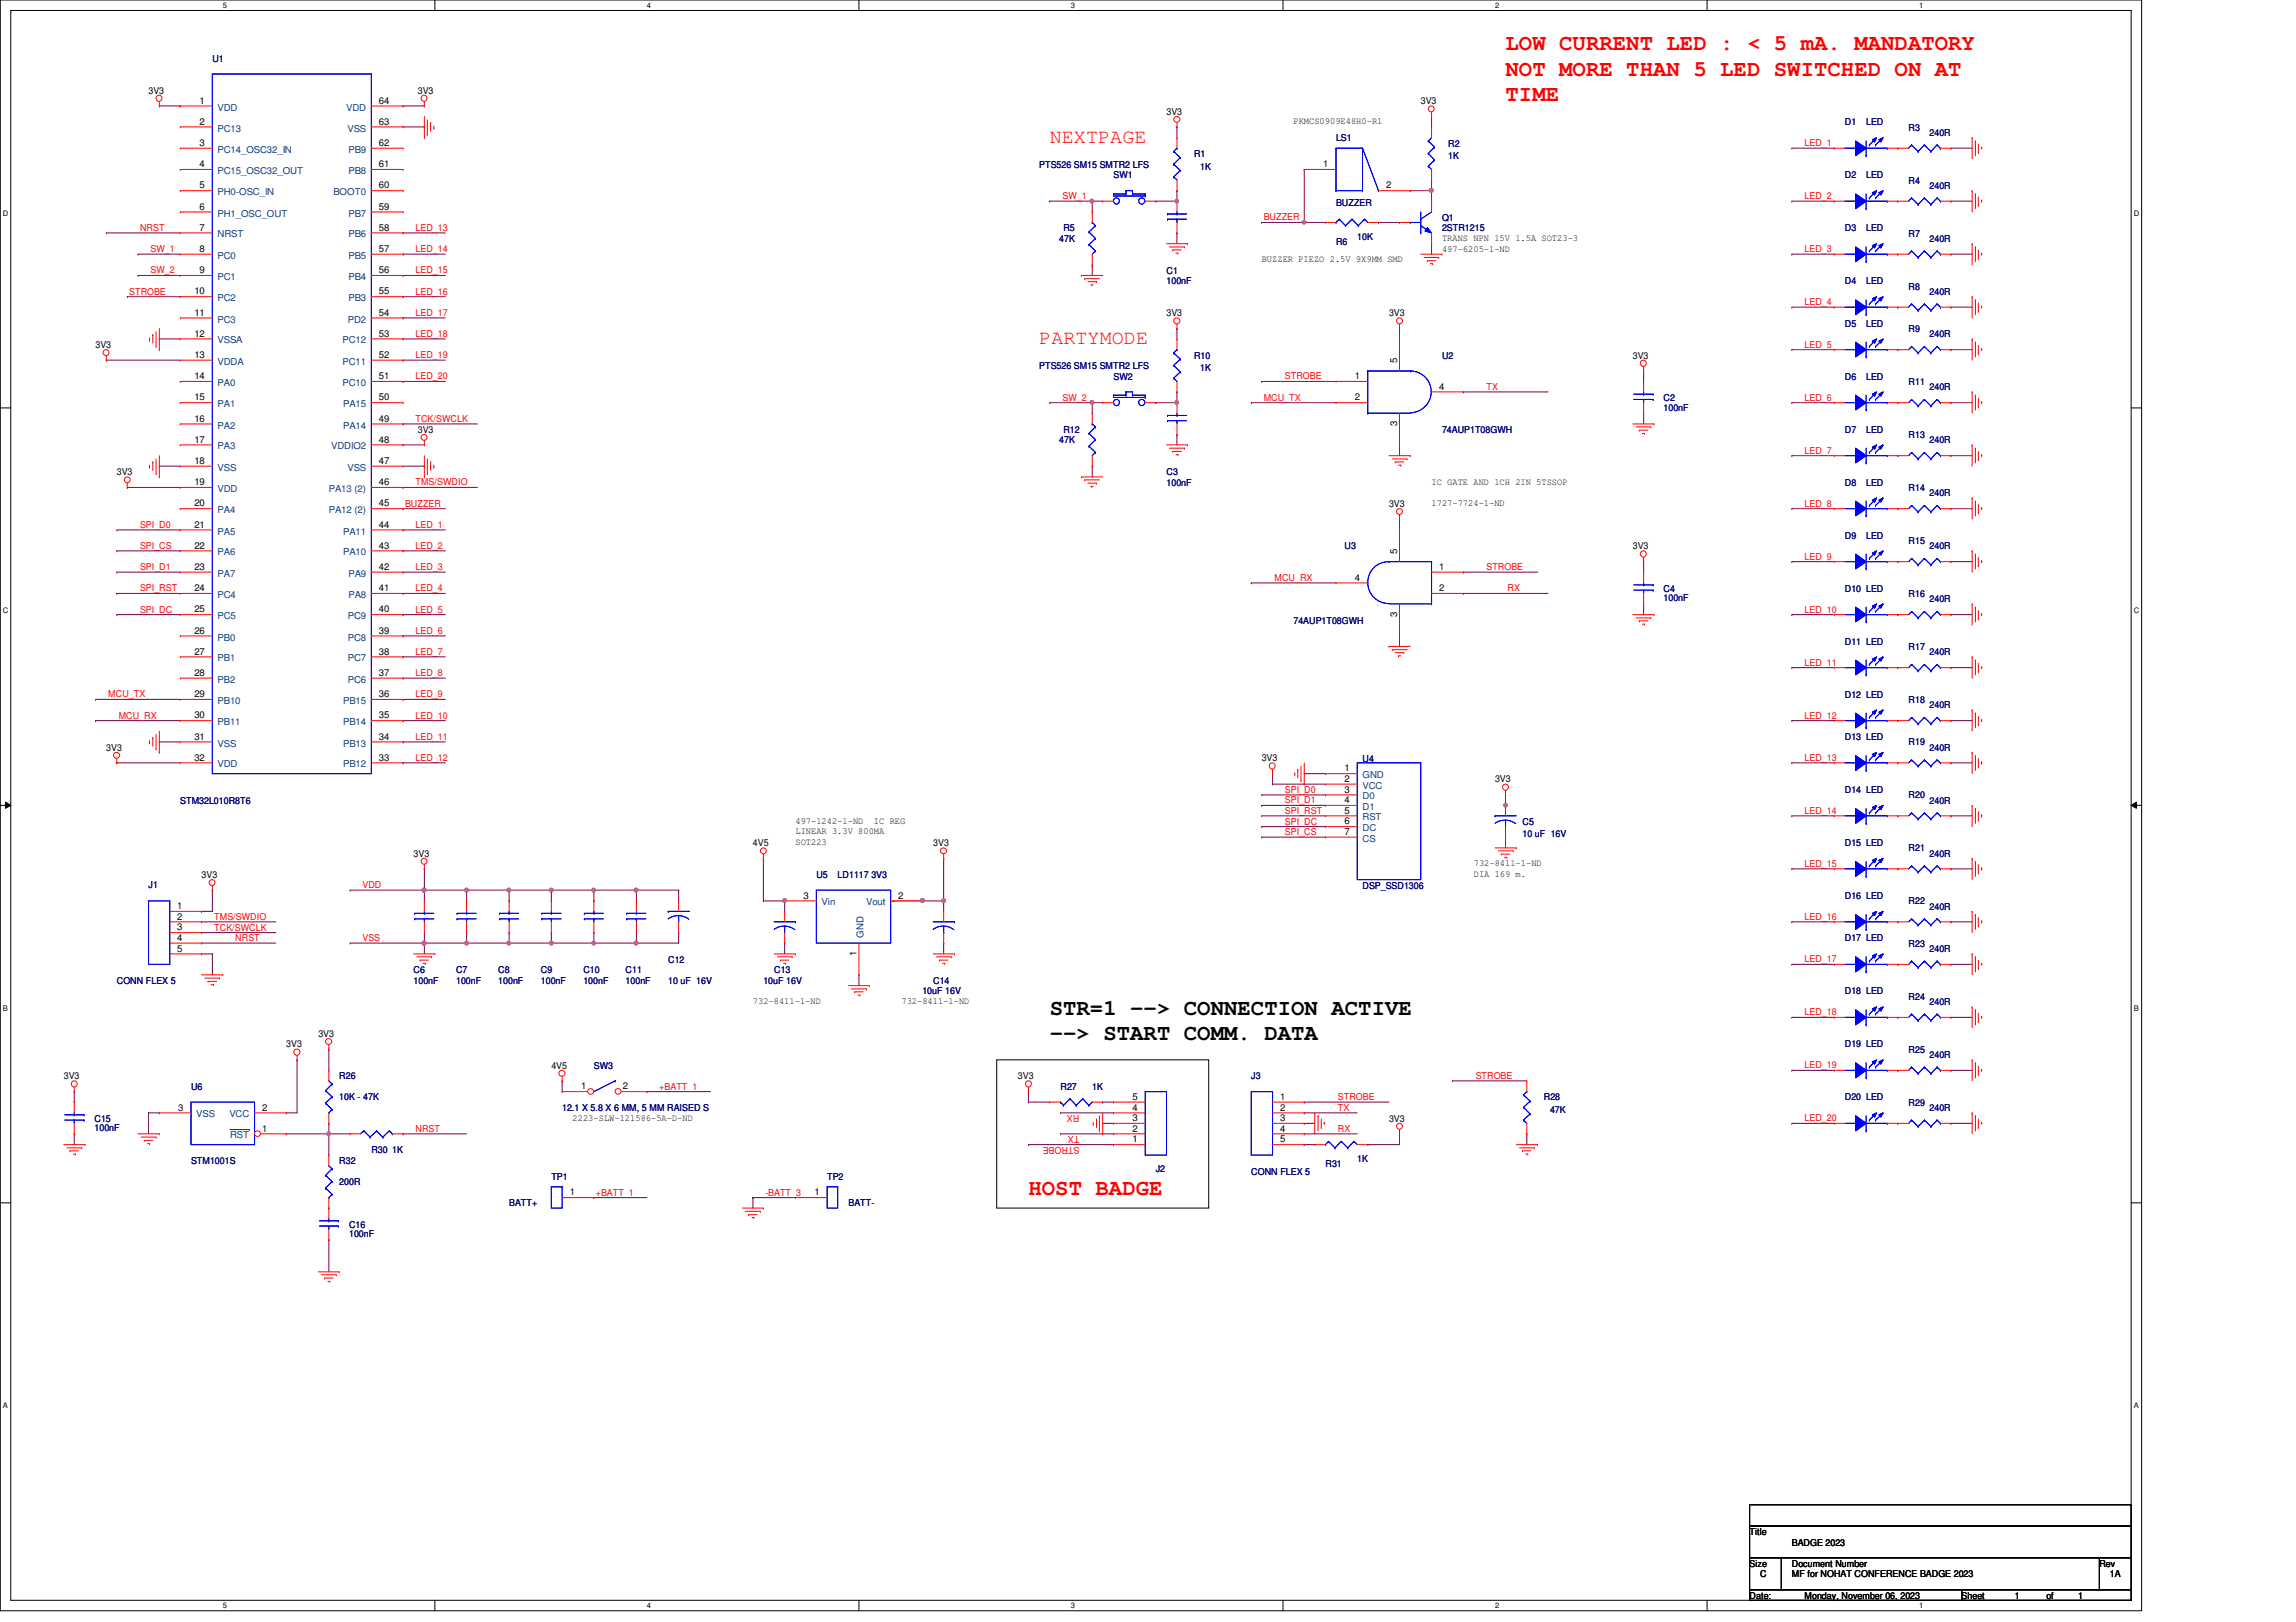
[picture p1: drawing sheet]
<svg xmlns="http://www.w3.org/2000/svg" width="297mm" height="210mm" viewBox="0 0 297 210" stroke-linecap="round" stroke-linejoin="round" font-family="sans-serif">
<defs><g id="words">
<g font-size="2.9" fill="#f00">
<text x="194.8" y="6.5">LOW CURRENT LED : &lt; 5 mA. MANDATORY</text>
<text x="194.8" y="9.8">NOT MORE THAN 5 LED SWITCHED ON AT</text>
<text x="194.8" y="13">TIME</text>
<text x="133.1" y="154.6">HOST BADGE</text>
</g>
<g font-size="2.9">
<text x="135.8" y="131.3">STR=1 --&gt; CONNECTION ACTIVE</text>
<text x="135.8" y="134.6">--&gt; START COMM. DATA</text>
</g>
<g font-size="2.6" fill="#f00">
<text x="135.8" y="18.5">NEXTPAGE</text>
<text x="134.4" y="44.6">PARTYMODE</text>
</g>
<g font-size="1.2" fill="#000080">
<text x="27.5" y="8">U1</text>
<text x="238.7" y="16.2">D1</text>
<text x="241.4" y="16.2">LED</text>
<text x="246.9" y="16.9">R3</text>
<text x="249.6" y="17.6">240R</text>
<text x="134.4" y="21.7">PTS526 SM15 SMTR2 LFS</text>
<text x="144.1" y="23.1">SW1</text>
<text x="154.5" y="20.3">R1</text>
<text x="155.3" y="22">1K</text>
<text x="172.8" y="18.3">LS1</text>
<text x="187.4" y="19">R2</text>
<text x="187.4" y="20.6">1K</text>
<text x="238.7" y="23.1">D2</text>
<text x="241.4" y="23.1">LED</text>
<text x="246.9" y="23.7">R4</text>
<text x="137.6" y="29.9">R5</text>
<text x="172.8" y="26.6">BUZZER</text>
<text x="186.6" y="28.6">Q1</text>
<text x="186.6" y="29.9">2STR1215</text>
<text x="238.7" y="29.9">D3</text>
<text x="241.4" y="29.9">LED</text>
<text x="249.6" y="24.4">240R</text>
<text x="137" y="31.3">47K</text>
<text x="150.9" y="35.4">C1</text>
<text x="172.8" y="31.7">R6</text>
<text x="175.6" y="31">10K</text>
<text x="246.9" y="30.6">R7</text>
<text x="249.6" y="31.3">240R</text>
<text x="150.9" y="36.8">100nF</text>
<text x="238.7" y="36.8">D4</text>
<text x="241.4" y="36.8">LED</text>
<text x="246.9" y="37.5">R8</text>
<text x="249.6" y="38.1">240R</text>
<text x="134.4" y="47.8">PTS526 SM15 SMTR2 LFS</text>
<text x="154.5" y="46.4">R10</text>
<text x="186.6" y="46.4">U2</text>
<text x="238.7" y="42.3">D5</text>
<text x="241.4" y="42.3">LED</text>
<text x="246.9" y="43">R9</text>
<text x="249.6" y="43.6">240R</text>
<text x="144.1" y="49.1">SW2</text>
<text x="155.3" y="48">1K</text>
<text x="215.2" y="51.9">C2</text>
<text x="215.2" y="53.1">100nF</text>
<text x="238.7" y="49.1">D6</text>
<text x="241.4" y="49.1">LED</text>
<text x="246.9" y="49.8">R11</text>
<text x="249.6" y="50.5">240R</text>
<text x="137" y="57.4">47K</text>
<text x="137.6" y="56">R12</text>
<text x="186.6" y="56">74AUP1T08GWH</text>
<text x="238.7" y="56">D7</text>
<text x="241.4" y="56">LED</text>
<text x="246.9" y="56.7">R13</text>
<text x="249.6" y="57.4">240R</text>
<text x="150.9" y="61.5">C3</text>
<text x="150.9" y="62.9">100nF</text>
<text x="238.7" y="62.9">D8</text>
<text x="241.4" y="62.9">LED</text>
<text x="246.9" y="63.5">R14</text>
<text x="249.6" y="64.2">240R</text>
<text x="173.9" y="71.1">U3</text>
<text x="238.7" y="69.7">D9</text>
<text x="241.4" y="69.7">LED</text>
<text x="246.9" y="70.4">R15</text>
<text x="249.6" y="71.1">240R</text>
<text x="215.2" y="76.6">C4</text>
<text x="215.2" y="77.8">100nF</text>
<text x="238.7" y="76.6">D10 LED</text>
<text x="246.9" y="77.3">R16</text>
<text x="249.6" y="77.9">240R</text>
<text x="167.3" y="80.7">74AUP1T08GWH</text>
<text x="238.7" y="83.4">D11 LED</text>
<text x="246.9" y="84.1">R17</text>
<text x="249.6" y="84.8">240R</text>
<text x="238.7" y="95.8">D13 LED</text>
<text x="238.7" y="90.3">D12 LED</text>
<text x="246.9" y="91">R18</text>
<text x="249.6" y="91.7">240R</text>
<text x="176.3" y="98.6">U4</text>
<text x="246.9" y="96.4">R19</text>
<text x="249.6" y="97.2">240R</text>
<text x="23.3" y="104">STM32L010R8T6</text>
<text x="197" y="106.7">C5</text>
<text x="238.7" y="102.6">D14 LED</text>
<text x="246.9" y="103.3">R20</text>
<text x="249.6" y="104">240R</text>
<text x="105.6" y="113.6">U5</text>
<text x="108.4" y="113.6">LD1117 3V3</text>
<text x="197" y="108.4">10 uF 16V</text>
<text x="238.7" y="109.5">D15 LED</text>
<text x="246.9" y="110.2">R21</text>
<text x="249.6" y="110.9">240R</text>
<text x="19.2" y="115">J1</text>
<text x="176.3" y="115.1">DSP_SSD1306</text>
<text x="238.7" y="116.3">D16 LED</text>
<text x="246.9" y="117">R22</text>
<text x="249.6" y="117.7">240R</text>
<text x="53.5" y="125.9">C6</text>
<text x="59" y="125.9">C7</text>
<text x="64.5" y="125.9">C8</text>
<text x="70" y="125.9">C9</text>
<text x="75.5" y="125.9">C10</text>
<text x="80.9" y="125.9">C11</text>
<text x="86.4" y="124.6">C12</text>
<text x="100.2" y="125.9">C13</text>
<text x="238.7" y="121.8">D17 LED</text>
<text x="246.9" y="122.5">R23</text>
<text x="249.6" y="123.2">240R</text>
<text x="15.1" y="127.3">CONN FLEX 5</text>
<text x="53.5" y="127.3">100nF</text>
<text x="59" y="127.3">100nF</text>
<text x="64.5" y="127.3">100nF</text>
<text x="70" y="127.3">100nF</text>
<text x="75.5" y="127.3">100nF</text>
<text x="80.9" y="127.3">100nF</text>
<text x="86.4" y="127.3">10 uF 16V</text>
<text x="98.8" y="127.3">10uF 16V</text>
<text x="119.3" y="128.7">10uF 16V</text>
<text x="120.7" y="127.3">C14</text>
<text x="238.7" y="128.7">D18 LED</text>
<text x="246.9" y="129.4">R24</text>
<text x="249.6" y="130">240R</text>
<text x="238.7" y="135.6">D19 LED</text>
<text x="246.9" y="136.2">R25</text>
<text x="249.6" y="136.9">240R</text>
<text x="24.7" y="141">U6</text>
<text x="43.9" y="139.7">R26</text>
<text x="43.9" y="142.4">10K - 47K</text>
<text x="72.7" y="143.8">12.1 X 5.8 X 6 MM, 5 MM RAISED S</text>
<text x="76.8" y="138.3">SW3</text>
<text x="137.2" y="141">R27</text>
<text x="141.3" y="141">1K</text>
<text x="161.9" y="139.7">J3</text>
<text x="199.7" y="142.4">R28</text>
<text x="238.7" y="142.4">D20 LED</text>
<text x="246.9" y="143.1">R29</text>
<text x="249.6" y="143.8">240R</text>
<text x="12.2" y="145.2">C15</text>
<text x="12.2" y="146.4">100nF</text>
<text x="48" y="149.3">R30 1K</text>
<text x="200.5" y="144.1">47K</text>
<text x="24.7" y="150.6">STM1001S</text>
<text x="43.9" y="150.6">R32</text>
<text x="43.9" y="153.4">200R</text>
<text x="71.3" y="152.7">TP1</text>
<text x="107" y="152.7">TP2</text>
<text x="149.5" y="151.7">J2</text>
<text x="161.9" y="152">CONN FLEX 5</text>
<text x="171.5" y="151">R31</text>
<text x="175.6" y="150.4">1K</text>
<text x="45.2" y="158.9">C16</text>
<text x="45.2" y="160.1">100nF</text>
<text x="65.9" y="156.1">BATT+</text>
<text x="109.8" y="156.1">BATT-</text>
</g>
<g font-size="1.2">
<text x="19.2" y="12.1">3V3</text>
<text x="25.8" y="13.4">1</text>
<text x="25.8" y="16.1">2</text>
<text x="49" y="13.4">64</text>
<text x="49" y="16.1">63</text>
<text x="54.1" y="12.1">3V3</text>
<text x="150.9" y="14.9">3V3</text>
<text x="167.3" y="16.1">PKMCS0909E48H0-R1</text>
<text x="183.8" y="13.5">3V3</text>
<text x="25.8" y="21.6">4</text>
<text x="25.8" y="18.9">3</text>
<text x="49" y="18.9">62</text>
<text x="49" y="21.6">61</text>
<text x="171.2" y="21.6">1</text>
<text x="25.8" y="24.4">5</text>
<text x="25.8" y="27.1">6</text>
<text x="25.8" y="29.8">7</text>
<text x="49" y="24.4">60</text>
<text x="49" y="27.1">59</text>
<text x="49" y="29.8">58</text>
<text x="179.3" y="24.4">2</text>
<text x="25.8" y="32.6">8</text>
<text x="25.8" y="35.3">9</text>
<text x="49" y="32.6">57</text>
<text x="49" y="35.3">56</text>
<text x="163.2" y="33.9">BUZZER PIEZO 2.5V 9X9MM SMD</text>
<text x="186.6" y="31.2">TRANS NPN 15V 1.5A SOT23-3</text>
<text x="186.6" y="32.6">497-6205-1-ND</text>
<text x="25.1" y="38.1">10</text>
<text x="25.1" y="40.9">11</text>
<text x="49" y="38.1">55</text>
<text x="49" y="40.9">54</text>
<text x="150.9" y="40.9">3V3</text>
<text x="179.7" y="40.9">3V3</text>
<text x="12.4" y="45">3V3</text>
<text x="25.1" y="43.6">12</text>
<text x="25.1" y="46.3">13</text>
<text x="49" y="43.6">53</text>
<text x="49" y="46.3">52</text>
<text x="180.8" y="47" transform="rotate(-90 180.8 47)">5</text>
<text x="211.2" y="46.4">3V3</text>
<text x="25.1" y="49.1">14</text>
<text x="25.1" y="51.8">15</text>
<text x="49" y="49.1">51</text>
<text x="49" y="51.8">50</text>
<text x="175.3" y="49.1">1</text>
<text x="175.3" y="51.8">2</text>
<text x="186.2" y="50.4">4</text>
<text x="25.1" y="54.6">16</text>
<text x="25.1" y="57.3">17</text>
<text x="49" y="57.3">48</text>
<text x="49" y="54.6">49</text>
<text x="54.1" y="56">3V3</text>
<text x="180.8" y="55.1" transform="rotate(-90 180.8 55.1)">3</text>
<text x="15.1" y="61.5">3V3</text>
<text x="25.1" y="65.5">20</text>
<text x="25.1" y="60">18</text>
<text x="25.1" y="62.8">19</text>
<text x="49" y="62.8">46</text>
<text x="49" y="60">47</text>
<text x="49" y="65.5">45</text>
<text x="179.7" y="65.6">3V3</text>
<text x="185.2" y="62.7">IC GATE AND 1CH 2IN 5TSSOP</text>
<text x="185.2" y="65.4">1727-7724-1-ND</text>
<text x="25.1" y="68.3">21</text>
<text x="25.1" y="71">22</text>
<text x="49" y="71">43</text>
<text x="49" y="68.3">44</text>
<text x="180.8" y="71.7" transform="rotate(-90 180.8 71.7)">5</text>
<text x="211.2" y="71.1">3V3</text>
<text x="25.1" y="73.7">23</text>
<text x="25.1" y="76.5">24</text>
<text x="49" y="76.5">41</text>
<text x="49" y="73.7">42</text>
<text x="175.3" y="75.1">4</text>
<text x="186.2" y="73.7">1</text>
<text x="186.2" y="76.5">2</text>
<text x="25.1" y="79.2">25</text>
<text x="25.1" y="82">26</text>
<text x="49" y="82">39</text>
<text x="49" y="79.2">40</text>
<text x="180.8" y="79.8" transform="rotate(-90 180.8 79.8)">3</text>
<text x="25.1" y="84.7">27</text>
<text x="25.1" y="87.5">28</text>
<text x="49" y="87.5">37</text>
<text x="49" y="84.7">38</text>
<text x="25.1" y="93">30</text>
<text x="25.1" y="95.7">31</text>
<text x="25.1" y="90.2">29</text>
<text x="49" y="90.2">36</text>
<text x="49" y="95.7">34</text>
<text x="49" y="93">35</text>
<text x="13.8" y="97.2">3V3</text>
<text x="25.1" y="98.4">32</text>
<text x="49" y="98.4">33</text>
<text x="163.2" y="98.5">3V3</text>
<text x="173.9" y="99.8">1</text>
<text x="173.9" y="101.2">2</text>
<text x="193.4" y="101.3">3V3</text>
<text x="102.9" y="106.6">497-1242-1-ND</text>
<text x="102.9" y="107.9">LINEAR 3.3V 800MA</text>
<text x="113.1" y="106.6">IC REG</text>
<text x="173.9" y="102.6">3</text>
<text x="173.9" y="103.9">4</text>
<text x="173.9" y="105.3">5</text>
<text x="173.9" y="106.7">6</text>
<text x="26.1" y="113.6">3V3</text>
<text x="53.5" y="110.9">3V3</text>
<text x="97.4" y="109.5">4V5</text>
<text x="102.9" y="109.3">SOT223</text>
<text x="120.7" y="109.5">3V3</text>
<text x="173.9" y="108">7</text>
<text x="190.7" y="112.1">732-8411-1-ND</text>
<text x="190.7" y="113.5">DIA 169 m.</text>
<text x="22.9" y="117.6">1</text>
<text x="22.9" y="119">2</text>
<text x="104" y="116.3">3</text>
<text x="116.2" y="116.3">2</text>
<text x="22.9" y="120.4">3</text>
<text x="22.9" y="121.8">4</text>
<text x="22.9" y="123.1">5</text>
<text x="110.8" y="123.7" transform="rotate(-90 110.8 123.7)">1</text>
<text x="97.4" y="129.9">732-8411-1-ND</text>
<text x="116.6" y="129.9">732-8411-1-ND</text>
<text x="37" y="135.6">3V3</text>
<text x="41.2" y="134.2">3V3</text>
<text x="8.3" y="139.7">3V3</text>
<text x="23.1" y="143.7">3</text>
<text x="33.9" y="143.7">2</text>
<text x="71.3" y="138.3">4V5</text>
<text x="75.2" y="141">1</text>
<text x="80.6" y="141">2</text>
<text x="131.7" y="139.7">3V3</text>
<text x="146.5" y="143.7">4</text>
<text x="146.5" y="142.3">5</text>
<text x="165.6" y="142.3">1</text>
<text x="165.6" y="143.7">2</text>
<text x="33.9" y="146.4">1</text>
<text x="74.1" y="145">2223-SLW-121586-5A-D-ND</text>
<text x="146.5" y="147.8">1</text>
<text x="146.5" y="146.4">2</text>
<text x="146.5" y="145.1">3</text>
<text x="165.6" y="145.1">3</text>
<text x="165.6" y="146.4">4</text>
<text x="165.6" y="147.8">5</text>
<text x="179.7" y="145.2">3V3</text>
<text x="73.7" y="154.7">1</text>
<text x="105.4" y="154.7">1</text>
<text x="226.4" y="198.6">Title</text>
<text x="226.4" y="202.7">Size</text>
<text x="231.8" y="202.7">Document Number</text>
<text x="231.8" y="200">BADGE 2023</text>
<text x="271.6" y="202.7">Rev</text>
<text x="226.4" y="206.9">Date:</text>
<text x="227.7" y="204.1">C</text>
<text x="231.8" y="204.1">MF for NOHAT CONFERENCE BADGE 2023</text>
<text x="233.5" y="206.9">Monday, November 06, 2023</text>
<text x="253.8" y="206.9">Sheet</text>
<text x="260.6" y="206.9">1</text>
<text x="264.7" y="206.9">of</text>
<text x="268.9" y="206.9">1</text>
<text x="273" y="204.1">1A</text>
</g>
<g font-size="1.2" fill="#004080">
<text x="28.1" y="14.3">VDD</text>
<text x="28.1" y="17">PC13</text>
<text x="44.8" y="14.3">VDD</text>
<text x="45" y="17">VSS</text>
<text x="28.1" y="22.5">PC15_OSC32_OUT</text>
<text x="28.1" y="19.8">PC14_OSC32_IN</text>
<text x="45.1" y="19.8">PB9</text>
<text x="45.1" y="22.5">PB8</text>
<text x="28.1" y="25.3">PH0-OSC_IN</text>
<text x="28.1" y="28">PH1_OSC_OUT</text>
<text x="43.1" y="25.3">BOOT0</text>
<text x="45.1" y="28">PB7</text>
<text x="28.1" y="30.7">NRST</text>
<text x="28.1" y="33.5">PC0</text>
<text x="45.1" y="33.5">PB5</text>
<text x="45.1" y="30.7">PB6</text>
<text x="28.1" y="36.2">PC1</text>
<text x="28.1" y="39">PC2</text>
<text x="28.1" y="41.7">PC3</text>
<text x="45" y="41.7">PD2</text>
<text x="45.1" y="36.2">PB4</text>
<text x="45.1" y="39">PB3</text>
<text x="28.1" y="44.4">VSSA</text>
<text x="28.1" y="47.2">VDDA</text>
<text x="44.3" y="44.4">PC12</text>
<text x="44.3" y="47.2">PC11</text>
<text x="28.1" y="50">PA0</text>
<text x="28.1" y="52.7">PA1</text>
<text x="44.3" y="50">PC10</text>
<text x="44.4" y="52.7">PA15</text>
<text x="28.1" y="55.5">PA2</text>
<text x="28.1" y="58.2">PA3</text>
<text x="42.8" y="58.2">VDDIO2</text>
<text x="44.4" y="55.5">PA14</text>
<text x="28.1" y="60.9">VSS</text>
<text x="28.1" y="63.7">VDD</text>
<text x="42.5" y="63.7">PA13 (2)</text>
<text x="45" y="60.9">VSS</text>
<text x="28.1" y="66.4">PA4</text>
<text x="28.1" y="69.2">PA5</text>
<text x="28.1" y="71.9">PA6</text>
<text x="42.5" y="66.4">PA12 (2)</text>
<text x="44.4" y="71.9">PA10</text>
<text x="44.4" y="69.2">PA11</text>
<text x="28.1" y="74.6">PA7</text>
<text x="28.1" y="77.4">PC4</text>
<text x="45.1" y="77.4">PA8</text>
<text x="45.1" y="74.6">PA9</text>
<text x="28.1" y="80.1">PC5</text>
<text x="28.1" y="82.9">PB0</text>
<text x="45" y="82.9">PC8</text>
<text x="45" y="80.1">PC9</text>
<text x="28.1" y="85.6">PB1</text>
<text x="28.1" y="88.3">PB2</text>
<text x="45" y="88.3">PC6</text>
<text x="45" y="85.6">PC7</text>
<text x="28.1" y="93.9">PB11</text>
<text x="28.1" y="91.1">PB10</text>
<text x="44.4" y="91.1">PB15</text>
<text x="44.4" y="93.9">PB14</text>
<text x="28.1" y="96.6">VSS</text>
<text x="28.1" y="99.3">VDD</text>
<text x="44.4" y="99.3">PB12</text>
<text x="44.4" y="96.6">PB13</text>
<text x="176.3" y="100.7">GND</text>
<text x="176.3" y="102.1">VCC</text>
<text x="176.3" y="103.5">D0</text>
<text x="176.3" y="104.8">D1</text>
<text x="176.3" y="106.2">RST</text>
<text x="176.3" y="107.6">DC</text>
<text x="176.3" y="108.9">CS</text>
<text x="106.3" y="117.2">Vin</text>
<text x="112.1" y="117.2">Vout</text>
<text x="111.7" y="121.4" transform="rotate(-90 111.7 121.4)">GND</text>
<text x="25.4" y="144.6">VSS</text>
<text x="29.7" y="144.6">VCC</text>
<text x="29.8" y="147.3">RST</text>
</g>
<g font-size="1.2" fill="#f00">
<text x="233.5" y="18.9">LED_1</text>
<text x="18.1" y="29.9">NRST</text>
<text x="53.8" y="29.9">LED_13</text>
<text x="137.5" y="25.8">SW_1</text>
<text x="163.5" y="28.5">BUZZER</text>
<text x="233.5" y="25.8">LED_2</text>
<text x="19.5" y="32.6">SW_1</text>
<text x="19.5" y="35.4">SW_2</text>
<text x="53.8" y="32.6">LED_14</text>
<text x="53.8" y="35.4">LED_15</text>
<text x="233.5" y="32.6">LED_3</text>
<text x="16.7" y="38.1">STROBE</text>
<text x="53.8" y="38.1">LED_16</text>
<text x="53.8" y="40.9">LED_17</text>
<text x="233.5" y="39.5">LED_4</text>
<text x="53.8" y="43.6">LED_18</text>
<text x="53.8" y="46.4">LED_19</text>
<text x="233.5" y="45">LED_5</text>
<text x="53.8" y="49.1">LED_20</text>
<text x="137.5" y="51.9">SW_2</text>
<text x="163.5" y="51.9">MCU_TX</text>
<text x="166.2" y="49.1">STROBE</text>
<text x="192.3" y="50.5">TX</text>
<text x="233.5" y="51.9">LED_6</text>
<text x="53.8" y="54.6">TCK/SWCLK</text>
<text x="233.5" y="58.7">LED_7</text>
<text x="52.4" y="65.6">BUZZER</text>
<text x="53.8" y="62.8">TMS/SWDIO</text>
<text x="233.5" y="65.6">LED_8</text>
<text x="18.1" y="71">SPI_CS</text>
<text x="18.1" y="68.3">SPI_D0</text>
<text x="53.8" y="68.3">LED_1</text>
<text x="53.8" y="71">LED_2</text>
<text x="18.1" y="76.5">SPI_RST</text>
<text x="18.1" y="73.8">SPI_D1</text>
<text x="53.8" y="73.8">LED_3</text>
<text x="53.8" y="76.5">LED_4</text>
<text x="164.9" y="75.2">MCU_RX</text>
<text x="192.3" y="73.8">STROBE</text>
<text x="195" y="76.5">RX</text>
<text x="233.5" y="72.4">LED_9</text>
<text x="18.1" y="79.3">SPI_DC</text>
<text x="53.8" y="79.3">LED_5</text>
<text x="53.8" y="82">LED_6</text>
<text x="233.5" y="79.3">LED_10</text>
<text x="53.8" y="84.8">LED_7</text>
<text x="53.8" y="87.5">LED_8</text>
<text x="233.5" y="86.1">LED_11</text>
<text x="14" y="90.3">MCU_TX</text>
<text x="15.4" y="93">MCU_RX</text>
<text x="53.8" y="90.3">LED_9</text>
<text x="53.8" y="93">LED_10</text>
<text x="53.8" y="95.8">LED_11</text>
<text x="233.5" y="93">LED_12</text>
<text x="53.8" y="98.5">LED_12</text>
<text x="233.5" y="98.5">LED_13</text>
<text x="166.2" y="102.6">SPI_D0</text>
<text x="166.2" y="104">SPI_D1</text>
<text x="166.2" y="105.3">SPI_RST</text>
<text x="166.2" y="106.7">SPI_DC</text>
<text x="233.5" y="105.3">LED_14</text>
<text x="166.2" y="108.1">SPI_CS</text>
<text x="233.5" y="112.2">LED_15</text>
<text x="27.7" y="119">TMS/SWDIO</text>
<text x="46.9" y="114.9">VDD</text>
<text x="233.5" y="119">LED_16</text>
<text x="27.7" y="120.4">TCK/SWCLK</text>
<text x="30.4" y="121.8">NRST</text>
<text x="46.9" y="121.8">VSS</text>
<text x="233.5" y="124.5">LED_17</text>
<text x="233.5" y="131.4">LED_18</text>
<text x="85.3" y="141">+BATT_1</text>
<text x="173.1" y="142.4">STROBE</text>
<text x="173.1" y="143.8">TX</text>
<text x="190.9" y="139.6">STROBE</text>
<text x="233.5" y="138.3">LED_19</text>
<text x="53.8" y="146.5">NRST</text>
<text x="139.7" y="147" transform="rotate(180 139.7 147)">TX</text>
<text x="139.7" y="144.3" transform="rotate(180 139.7 144.3)">RX</text>
<text x="139.7" y="148.4" transform="rotate(180 139.7 148.4)">STROBE</text>
<text x="173.1" y="146.5">RX</text>
<text x="233.5" y="145.1">LED_20</text>
<text x="77.1" y="154.7">+BATT_1</text>
<text x="99" y="154.7">-BATT_3</text>
</g>
<g font-size="1">
<text x="28.8" y="1">5</text>
<text x="83.7" y="1">4</text>
<text x="138.6" y="1">3</text>
<text x="193.4" y="1">2</text>
<text x="248.3" y="1">1</text>
<text x=".4" y="27.9">D</text>
<text x="276.1" y="27.9">D</text>
<text x=".4" y="79.4">C</text>
<text x="276.1" y="79.4">C</text>
<text x=".4" y="130.8">B</text>
<text x="276.1" y="130.8">B</text>
<text x=".4" y="182.2">A</text>
<text x="276.1" y="182.2">A</text>
<text x="28.8" y="208.1">5</text>
<text x="83.7" y="208.1">4</text>
<text x="138.6" y="208.1">3</text>
<text x="193.4" y="208.1">2</text>
<text x="248.3" y="208.1">1</text>
</g>
</g></defs>
<path d="M0 0h277.1v208.4h-277.1zM1.4 1.4h274.3v205.7h-274.3z" fill="none" stroke="#000" stroke-width=".13"/>
<g fill="#fff">
<path d="M28.8 .1h.6v1.1h-.6z"/>
<path d="M28.8 207.2h.6v1.1h-.6z"/>
</g>
<path d="M56.3 0v1.4M56.3 207.1v1.3" fill="none" stroke="#000" stroke-width=".13"/>
<g fill="#fff">
<path d="M83.7 .1h.5v1.1h-.5z"/>
<path d="M83.7 207.2h.5v1.1h-.5z"/>
</g>
<path d="M111.1 0v1.4M111.1 207.1v1.3" fill="none" stroke="#000" stroke-width=".13"/>
<g fill="#fff">
<path d="M138.6 .1h.5v1.1h-.5z"/>
<path d="M138.6 207.2h.5v1.1h-.5z"/>
</g>
<path d="M166 0v1.4M166 207.1v1.3" fill="none" stroke="#000" stroke-width=".13"/>
<g fill="#fff">
<path d="M193.4 .1h.6v1.1h-.6z"/>
<path d="M193.4 207.2h.6v1.1h-.6z"/>
</g>
<path d="M220.8 0v1.4M220.8 207.1v1.3" fill="none" stroke="#000" stroke-width=".13"/>
<g fill="#fff">
<path d="M248.3 .1h.5v1.1h-.5z"/>
<path d="M248.3 207.2h.5v1.1h-.5z"/>
<path d="M.4 27.1h.7v1.1h-.7z"/>
<path d="M276.1 27.1h.7v1.1h-.7z"/>
<path d="M.4 78.5h.7v1.1h-.7z"/>
<path d="M276.1 78.5h.7v1.1h-.7z"/>
</g>
<path d="M0 52.8h1.4M275.7 52.8h1.4" fill="none" stroke="#000" stroke-width=".13"/>
<g fill="#fff">
<path d="M.4 129.9h.6v1.1h-.6z"/>
<path d="M276.1 129.9h.6v1.1h-.6z"/>
</g>
<path d="M0 104.2h1.4M.7 103.8l.7 .4-.7 .4zM275.7 104.2l.7-.4v.8zM275.7 104.2h1.4" fill="none" stroke="#000" stroke-width=".13"/>
<path d="M.7 103.8l.7 .4-.7 .4zM275.7 104.2l.7-.4v.8z" fill="#000"/>
<g fill="#fff">
<path d="M.4 181.4h.6v1.1h-.6z"/>
<path d="M276.1 181.4h.6v1.1h-.6z"/>
</g>
<path d="M128.9 137.2h27.5v19.1h-27.5zM0 155.7h1.4M275.7 155.7h1.4" fill="none" stroke="#000" stroke-width=".13"/>
<g fill="none" stroke="#800040" stroke-width=".13">
<path d="M231.8 19.2h.1M231.8 19.2h5.5M163.2 102.9h.1M163.2 104.2h.1M163.2 105.6h.1M163.2 107h.1M163.2 108.3h.1M163.2 102.9h8.3M163.2 104.2h8.3M163.2 105.6h8.3M163.2 107h8.3M163.2 108.3h8.3"/>
<path d="M168.7 100.1h.1M168.7 100.1h2.8M54.9 122h.1M54.9 122v1.4"/>
</g>
<circle cx="54.9" cy="122" r=".26" fill="#f0f"/>
<circle cx="54.9" cy="122" r=".26" fill="none" stroke="#f0f" stroke-width=".13"/>
<path d="M45.3 115.2h.1M45.3 115.2h9.6" fill="none" stroke="#800040" stroke-width=".13"/>
<circle cx="54.9" cy="115.2" r=".26" fill="#f0f"/>
<circle cx="54.9" cy="115.2" r=".26" fill="none" stroke="#f0f" stroke-width=".13"/>
<g fill="none" stroke="#800040" stroke-width=".13">
<path d="M26.1 119.3h.1M26.1 117.9h.1M26.1 119.3h9.6M27.5 115.2h.1M27.5 115.2v2.7h-1.4M54.9 115.2h.1M54.9 115.2v1.4M54.9 115.2h5.5M26.1 120.7h.1M26.1 122h.1M26.1 123.4h.1M26.1 122h9.6"/>
<path d="M26.1 120.7h9.6M26.1 123.4h1.4M27.5 123.4h.1M27.5 123.4v2.8M45.3 122h.1M54.9 120.7h.1M54.9 120.7v1.3h-9.6"/>
</g>
<circle cx="60.4" cy="115.2" r=".26" fill="#f0f"/>
<circle cx="60.4" cy="115.2" r=".26" fill="none" stroke="#f0f" stroke-width=".13"/>
<circle cx="54.9" cy="115.2" r=".26" fill="#f0f"/>
<circle cx="54.9" cy="115.2" r=".26" fill="none" stroke="#f0f" stroke-width=".13"/>
<path d="M76.8 115.2h.1M76.8 115.2h5.5M54.9 122h.1M54.9 122h5.5" fill="none" stroke="#800040" stroke-width=".13"/>
<circle cx="54.9" cy="122" r=".26" fill="#f0f"/>
<circle cx="54.9" cy="122" r=".26" fill="none" stroke="#f0f" stroke-width=".13"/>
<path d="M76.8 120.7h.1M76.8 120.7v1.3M82.3 120.7h.1M82.3 120.7v1.3" fill="none" stroke="#800040" stroke-width=".13"/>
<path d="M76.6 121.9l.2-.1 .2 .1v.3l-.2 .1-.2-.1z" fill-rule="evenodd" fill="#f0f"/>
<path d="M76.6 121.9l.2-.1 .2 .1v.3l-.2 .1-.2-.1z" fill="none" stroke="#f0f" stroke-width=".13"/>
<path d="M76.8 122h.1M76.8 122h5.5" fill="none" stroke="#800040" stroke-width=".13"/>
<circle cx="82.3" cy="122" r=".26" fill="#f0f"/>
<circle cx="82.3" cy="122" r=".26" fill="none" stroke="#f0f" stroke-width=".13"/>
<path d="M65.9 120.7h.1M65.9 122h.1M65.9 120.7v1.3M71.3 120.7h.1M71.3 120.7v1.3h-5.4" fill="none" stroke="#800040" stroke-width=".13"/>
<circle cx="65.8" cy="122" r=".26" fill="#f0f"/>
<circle cx="65.8" cy="122" r=".26" fill="none" stroke="#f0f" stroke-width=".13"/>
<path d="M60.4 120.7h.1M60.4 122h.1M60.4 120.7v1.3M60.4 122h5.5" fill="none" stroke="#800040" stroke-width=".13"/>
<circle cx="60.4" cy="122" r=".26" fill="#f0f"/>
<circle cx="60.4" cy="122" r=".26" fill="none" stroke="#f0f" stroke-width=".13"/>
<path d="M194.8 108.3h.1M194.8 104.2h.1M194.8 104.2v1.4M194.8 108.3v1.4" fill="none" stroke="#800040" stroke-width=".13"/>
<circle cx="194.8" cy="104.2" r=".25" fill="#f0f"/>
<circle cx="194.8" cy="104.2" r=".25" fill="none" stroke="#f0f" stroke-width=".13"/>
<g fill="none" stroke="#800040" stroke-width=".13">
<path d="M252.4 19.2h.1M252.4 19.2h2.7M231.8 26h.1M231.8 39.8h.1M231.8 32.9h.1M231.8 26h5.5M231.8 39.8h5.5M231.8 32.9h5.5M252.4 26h.1M252.4 39.8h.1M252.4 32.9h.1M252.4 26h2.7"/>
<path d="M252.4 39.8h2.7M252.4 32.9h2.7M231.8 52.1h.1M231.8 59h.1M231.8 45.3h.1M231.8 52.1h5.5M231.8 59h5.5M231.8 45.3h5.5M252.4 52.1h.1M252.4 59h.1M252.4 45.3h.1M252.4 52.1h2.7"/>
<path d="M252.4 59h2.7M252.4 45.3h2.7M231.8 65.8h.1M231.8 79.5h.1M231.8 72.7h.1M231.8 65.8h5.5M231.8 79.5h5.5M231.8 72.7h5.5M252.4 65.8h.1M252.4 79.5h.1M252.4 72.7h.1M252.4 65.8h2.7"/>
<path d="M252.4 79.5h2.7M252.4 72.7h2.7M231.8 93.3h.1M231.8 86.4h.1M231.8 98.7h.1M231.8 93.3h5.5M231.8 86.4h5.5M231.8 98.7h5.5M252.4 93.3h.1M252.4 86.4h.1M252.4 98.7h.1M252.4 93.3h2.7"/>
<path d="M252.4 86.4h2.7M252.4 98.7h2.7M194.8 102.9h.1M194.8 102.9v1.3M231.8 105.6h.1M231.8 119.3h.1M231.8 112.4h.1M231.8 105.6h5.5M231.8 119.3h5.5M231.8 112.4h5.5M252.4 105.6h.1M252.4 119.3h.1"/>
<path d="M252.4 112.4h.1M252.4 105.6h2.7M252.4 119.3h2.7M252.4 112.4h2.7M71.3 122h.1M71.3 122h5.5M231.8 131.7h.1M231.8 138.5h.1M231.8 124.8h.1M231.8 131.7h5.5M231.8 138.5h5.5M231.8 124.8h5.5"/>
<path d="M252.4 131.7h.1M252.4 138.5h.1M252.4 124.8h.1M252.4 131.7h2.7M252.4 138.5h2.7M252.4 124.8h2.7M231.8 145.4h.1M231.8 145.4h5.5M252.4 145.4h.1M252.4 145.4h2.7"/>
</g>
<circle cx="71.3" cy="122" r=".26" fill="#f0f"/>
<circle cx="71.3" cy="122" r=".26" fill="none" stroke="#f0f" stroke-width=".13"/>
<path d="M71.3 115.2h.1M71.3 115.2h5.5" fill="none" stroke="#800040" stroke-width=".13"/>
<path d="M76.6 115l.2-.1 .2 .1v.4h-.2h-.2z" fill-rule="evenodd" fill="#f0f"/>
<path d="M76.6 115l.2-.1 .2 .1v.4h-.2h-.2z" fill="none" stroke="#f0f" stroke-width=".13"/>
<circle cx="71.3" cy="115.2" r=".26" fill="#f0f"/>
<circle cx="71.3" cy="115.2" r=".26" fill="none" stroke="#f0f" stroke-width=".13"/>
<path d="M141.3 34.3h.1M141.3 26h.1M141.3 26v1.4M141.3 34.3v1.3M76.8 155h.1M76.8 155h6.9" fill="none" stroke="#800040" stroke-width=".13"/>
<circle cx="141.3" cy="26" r=".26" fill="#f0f"/>
<circle cx="141.3" cy="26" r=".26" fill="none" stroke="#f0f" stroke-width=".13"/>
<path d="M135.8 26h.1M135.8 26h5.5M141.3 52.1h.1M141.3 52.1v1.4M141.3 60.3h.1M141.3 60.3v1.4" fill="none" stroke="#800040" stroke-width=".13"/>
<circle cx="141.3" cy="52.1" r=".26" fill="#f0f"/>
<circle cx="141.3" cy="52.1" r=".26" fill="none" stroke="#f0f" stroke-width=".13"/>
<path d="M135.8 52.1h.1M135.8 52.1h5.5M149.5 52.1h.1M152.3 42.5h.1M152.3 50.7h.1M152.3 50.7v1.4h-2.8M152.3 42.5v1.4" fill="none" stroke="#800040" stroke-width=".13"/>
<path d="M152.1 51.9l.1-.1 .2 .1v.3l-.2 .1-.1-.1z" fill-rule="evenodd" fill="#f0f"/>
<path d="M152.1 51.9l.1-.1 .2 .1v.3l-.2 .1-.1-.1z" fill="none" stroke="#f0f" stroke-width=".13"/>
<path d="M152.3 16.4h.1M152.3 16.4v1.4M149.5 26h.1M152.3 24.7h.1M152.3 24.7v1.3h-2.8M141.3 52.1h.1M141.3 52.1h1.4M152.3 56.2h.1M152.3 56.2v1.4" fill="none" stroke="#800040" stroke-width=".13"/>
<path d="M152.1 25.8h.1l.2 .1v.3l-.2 .1-.1-.1z" fill-rule="evenodd" fill="#f0f"/>
<path d="M152.1 25.8h.1l.2 .1v.3l-.2 .1-.1-.1z" fill="none" stroke="#f0f" stroke-width=".13"/>
<path d="M141.3 26h.1M141.3 26h1.4M152.3 30.1h.1M152.3 30.1v1.4M168.7 21.9h.1M168.7 21.9v6.9M182.5 24.7h.1M185.2 23.3h.1M185.2 23.3v1.4h-2.7" fill="none" stroke="#800040" stroke-width=".13"/>
<circle cx="168.7" cy="28.8" r=".25" fill="#f0f"/>
<circle cx="168.7" cy="28.8" r=".25" fill="none" stroke="#f0f" stroke-width=".13"/>
<path d="M163.2 28.8h.1M163.2 28.8h8.3M168.7 28.8h.1M178.3 28.8h.1M178.3 28.8h2.8M185.2 31.5h.1M185.2 24.7h.1M185.2 24.7v1.3M185.2 31.5v1.4" fill="none" stroke="#800040" stroke-width=".13"/>
<circle cx="185.2" cy="24.6" r=".26" fill="#f0f"/>
<circle cx="185.2" cy="24.6" r=".26" fill="none" stroke="#f0f" stroke-width=".13"/>
<g fill="none" stroke="#800040" stroke-width=".13">
<path d="M161.9 52.1h.1M161.9 52.1h10.9M163.2 49.4h.1M163.2 49.4h9.6M181.1 42.5h.1M181.1 57.6h.1M181.1 42.5v1.4M181.1 57.6v1.4M189.3 50.7h.1M189.3 50.7h11M212.6 53.5h.1M212.6 48h.1"/>
<path d="M212.6 48v1.4M212.6 53.5v1.4M161.9 75.4h.1M161.9 75.4h10.9M181.1 67.2h.1M181.1 67.2v1.4M189.3 76.8h.1M189.3 74h.1M189.3 76.8h11M189.3 74h9.6M212.6 78.1h.1M212.6 72.7h.1"/>
<path d="M212.6 72.7v1.3M212.6 78.1v1.4M181.1 82.3h.1M181.1 82.3v1.4M187.9 139.9h.1M187.9 139.9h9.6M42.5 146.7h.1M42.5 146.7h2.8M97.4 155h.1M97.4 155h5.5M133.1 148.1h.1M133.1 148.1h11"/>
<path d="M137.2 146.7h.1M137.2 144h.1M137.2 144h6.9M137.2 146.7h6.9M142.7 142.6h.1M142.7 145.4h.1M142.7 145.4h1.4M142.7 142.6h1.4M168.7 145.4h.1M168.7 142.6h.1M168.7 148.1h.1M168.7 144h.1"/>
<path d="M168.7 146.7h.1M168.7 145.4h1.4M168.7 142.6h11M168.7 148.1h1.4M168.7 144h6.9M168.7 146.7h6.9M176.9 148.1h.1M176.9 148.1h4.2M197.5 146.7h.1M197.5 146.7v1.4"/>
</g>
<path d="M42.3 146.5h.2l.2 .1v.3l-.2 .1-.2-.1z" fill-rule="evenodd" fill="#f0f"/>
<path d="M42.3 146.5h.2l.2 .1v.3l-.2 .1-.2-.1z" fill="none" stroke="#f0f" stroke-width=".13"/>
<g fill="none" stroke="#800040" stroke-width=".13">
<path d="M13.8 30.1h.1M13.8 30.1h9.5M16.5 38.4h.1M16.5 38.4h6.8M17.9 32.9h.1M17.9 35.6h.1M17.9 32.9h5.4M17.9 35.6h5.4M52.2 30.1h.1M52.2 32.9h.1M52.2 35.6h.1M52.2 38.4h.1"/>
<path d="M52.2 30.1h5.4M52.2 32.9h5.4M52.2 35.6h5.4M52.2 38.4h5.4M52.2 41.1h.1M52.2 43.9h.1M52.2 46.6h.1M52.2 49.4h.1M52.2 54.9h.1M52.2 41.1h5.4M52.2 43.9h5.4M52.2 46.6h5.4"/>
<path d="M52.2 49.4h5.4M52.2 54.9h9.6M15.1 71.3h.1M15.1 76.8h.1M15.1 79.5h.1M15.1 71.3h8.2M15.1 76.8h8.2M15.1 79.5h8.2M52.2 68.6h.1M52.2 71.3h.1M52.2 74h.1M52.2 76.8h.1"/>
<path d="M52.2 79.5h.1M52.2 65.8h.1M52.2 63.1h.1M52.2 68.6h5.4M52.2 71.3h5.4M52.2 74h5.4M52.2 76.8h5.4M52.2 79.5h5.4M52.2 65.8h5.4M52.2 63.1h9.6M12.4 90.5h.1M12.4 93.3h.1"/>
<path d="M12.4 90.5h10.9M12.4 93.3h10.9M52.2 82.3h.1M52.2 85h.1M52.2 87.8h.1M52.2 90.5h.1M52.2 93.3h.1M52.2 96h.1M52.2 98.7h.1M52.2 82.3h5.4M52.2 85h5.4M52.2 87.8h5.4"/>
<path d="M52.2 90.5h5.4M52.2 93.3h5.4M52.2 96h5.4M52.2 98.7h5.4M98.8 111.1h.1M98.8 111.1v5.5M101.5 116.6h.1M101.5 116.6v1.3M115.5 116.6h.1M115.5 116.6h3.8M38.4 137.2h.1M38.4 137.2v6.8h-1.4"/>
<path d="M42.5 135.8h.1M42.5 135.8v2.7M111.1 126.2h.1M111.1 126.2v1.4M9.6 146.7h.1M9.6 141.3h.1M9.6 141.3v1.3M9.6 146.7v1.4M19.2 144h.1M19.2 144v2.7M19.2 144h1.4M37 144h.1"/>
<path d="M37 146.7h.1M37 146.7h5.5M42.5 145.4h.1M42.5 146.7h.1M42.5 145.4v4.1M52.2 146.7h.1M52.2 146.7h8.2M42.5 160.4h.1M42.5 160.4v4.2"/>
</g>
<circle cx="119.3" cy="116.5" r=".26" fill="#f0f"/>
<circle cx="119.3" cy="116.5" r=".26" fill="none" stroke="#f0f" stroke-width=".13"/>
<path d="M98.8 116.6h.1M98.8 116.6h2.7M122.1 111.1h.1M122.1 111.1v5.5M101.5 122h.1M101.5 122v1.4" fill="none" stroke="#800040" stroke-width=".13"/>
<circle cx="101.5" cy="116.5" r=".26" fill="#f0f"/>
<circle cx="101.5" cy="116.5" r=".26" fill="none" stroke="#f0f" stroke-width=".13"/>
<path d="M119.3 116.6h.1M119.3 116.6h2.8M122.1 122h.1M122.1 122v1.4" fill="none" stroke="#800040" stroke-width=".13"/>
<circle cx="122.1" cy="116.5" r=".26" fill="#f0f"/>
<circle cx="122.1" cy="116.5" r=".26" fill="none" stroke="#f0f" stroke-width=".13"/>
<circle cx="119.3" cy="116.5" r=".26" fill="#f0f"/>
<circle cx="119.3" cy="116.5" r=".26" fill="none" stroke="#f0f" stroke-width=".13"/>
<path d="M76.8 116.6h.1M76.8 115.2v1.4M82.3 116.6h.1M87.8 115.2h.1M87.8 115.2h-5.5v1.4M122.1 116.6h.1M122.1 116.6v1.3" fill="none" stroke="#800040" stroke-width=".13"/>
<circle cx="82.3" cy="115.2" r=".26" fill="#f0f"/>
<circle cx="82.3" cy="115.2" r=".26" fill="none" stroke="#f0f" stroke-width=".13"/>
<path d="M65.9 116.6h.1M65.9 115.2v1.4M71.3 116.6h.1M71.3 115.2v1.4M87.8 115.2h.1M87.8 115.2v1.4M82.3 122h.1M87.8 120.7h.1M87.8 120.7v1.3h-5.5" fill="none" stroke="#800040" stroke-width=".13"/>
<circle cx="65.8" cy="115.2" r=".26" fill="#f0f"/>
<circle cx="65.8" cy="115.2" r=".26" fill="none" stroke="#f0f" stroke-width=".13"/>
<g fill="none" stroke="#800040" stroke-width=".13">
<path d="M20.6 13.7h2.7M23.3 13.7h.1M52.2 13.7h.1M52.2 13.7h2.7M52.2 16.4h2.7M54.9 16.4h.1M185.2 16.4h.1M185.2 15.1v1.3M13.8 46.6h.1M13.8 46.6h9.5M20.6 43.9h.1M20.6 43.9h2.7"/>
<path d="M52.2 57.6h.1M52.2 57.6h2.7M15.1 68.6h.1M15.1 74h.1M15.1 68.6h8.2M15.1 74h8.2M16.5 63.1h.1M16.5 63.1h6.8M20.6 60.3h.1M20.6 60.3h2.7M52.2 60.3h2.7M54.9 60.3h.1"/>
<path d="M15.1 98.7h.1M15.1 98.7h8.2M20.6 96h.1M20.6 96h2.7M54.9 112.4h.1M54.9 112.4v2.8M60.4 116.6h.1M60.4 115.2h.1M60.4 115.2h10.9M60.4 115.2v1.4M65.9 115.2h.1M164.6 100.1h.1"/>
<path d="M164.6 101.5h.1M164.6 100.1v1.4M164.6 101.5h6.9M72.7 139.9h.1M72.7 139.9v1.4M83.7 141.3h.1M83.7 141.3h8.2M97.4 155h.1M97.4 155v1.3M133.1 142.6h.1M133.1 141.3h.1M133.1 142.6h2.7"/>
<path d="M133.1 141.3v1.3M181.1 146.7h.1M181.1 146.7v1.4"/>
</g>
<g fill="none" stroke="#f00" stroke-width=".13">
<path d="M20.6 13.7h.1M20.6 13.2v.5M54.9 13.7h.1M54.9 17.8h.1M54.9 13.2v.5M54.9 15.1v2.7M55.3 17.4h.1M55.3 15.5v1.9M55.7 15.9h.1M55.7 15.9v1.1M56.1 16.6h.1M56.1 16.3v.3"/>
<path d="M152.3 16.4h.1M152.3 15.9v.5M185.2 15.1h.1M185.2 14.5v.6M255.1 17.8h.1M255.1 17.8v2.8M255.6 18.2h.1M255.6 18.2v2M255.9 19.7h.1M255.9 18.6v1.1M256.4 19h.1M256.4 19v.3"/>
<path d="M139.9 35.6h.1M139.9 35.6h2.8M140.3 36.1h.1M140.3 36.1h1.9M140.8 36.4h1.1M141.2 36.9h.1M141.2 36.9h.2M141.9 36.4h.1M150.9 31.5h2.7M151.3 32h1.9M151.7 32.3h.1M151.7 32.3h1.1"/>
<path d="M152.1 32.8h.3M152.4 32.8h.1M153.2 32h.1M153.6 31.5h.1M183.8 32.9h2.8M184.2 33.3h1.9M184.7 33.7h.1M184.7 33.7h1.1M185 34.1h.3M185.3 34.1h.1M186.1 33.3h.1M186.6 32.9h.1"/>
<path d="M255.1 24.7h.1M255.1 38.4h.1M255.1 31.5h.1M255.1 24.7v2.7M255.1 31.5v2.8M255.1 38.4v2.7M255.6 25.1h.1M255.6 38.8h.1M255.6 32h.1M255.6 25.1v1.9M255.6 32v1.9M255.6 38.8v1.9"/>
<path d="M255.9 26.6h.1M255.9 33.4h.1M255.9 25.5v1.1M255.9 32.3v1.1M255.9 39.2v1.1M256.4 25.9h.1M256.4 39.6h.1M256.4 32.8h.1M256.4 25.9v.3M256.4 32.8v.2M256.4 39.6v.3M13.8 46.6h.1"/>
<path d="M13.8 46.1v.5M19.3 44h.1M19.3 43.7v.3M19.8 43.3h.1M19.8 59.8h.1M19.8 43.3v1.1M19.8 59.8v1.1M20.2 44.8h.1M20.2 42.9v1.9M20.2 59.4v1.9M20.6 45.3h.1M20.6 42.5v2.8"/>
<path d="M20.6 59v2.7M54.9 57.6h.1M54.9 57v.6M54.9 59v2.7M55.3 59.4v1.9M55.7 59.8h.1M55.7 59.8v1.1M150.9 57.6h2.7M151.3 58h1.9M151.7 58.4h.1M151.7 58.4h1.1M152.1 58.8h.3"/>
<path d="M152.3 42.5h.1M152.3 42v.5M152.4 58.8h.1M153.2 58h.1M153.6 57.6h.1M179.7 59h2.8M180.1 59.4h1.9M180.5 59.8h.1M180.5 59.8h1.1M181.1 42.5h.1M181.1 42v.5M182 59.4h.1"/>
<path d="M182.5 59h.1M211.2 54.9h2.8M211.7 55.2h1.9M212.1 55.7h.1M212.1 55.7h1.1M212.5 56.1h.3M212.6 48h.1M212.6 47.5v.5M212.8 56.1h.1M213.6 55.2h.1M214 54.9h.1M245.5 59h.1"/>
<path d="M245.5 59h1.4M251 59h1.4M252.4 59h.1M255.1 50.7h.1M255.1 57.6h.1M255.1 43.9h.1M255.1 43.9v2.7M255.1 50.7v2.8M255.1 57.6v2.7M255.6 51.1h.1M255.6 58h.1M255.6 44.3h.1"/>
<path d="M255.6 44.3v1.9M255.6 51.1v1.9M255.6 58v1.9M255.9 40.3h.1M255.9 52.7h.1M255.9 59.5h.1M255.9 45.8h.1M255.9 44.7v1.1M255.9 51.6v1.1M255.9 58.4v1.1M256.4 52h.1M256.4 58.8h.1"/>
<path d="M256.4 45.1h.1M256.4 45.1v.3M256.4 52v.2M256.4 58.8v.3M16.5 63.1h.1M16.5 62.5v.6M19.3 60.5h.1M19.3 60.2v.3M20.2 61.3h.1M20.6 61.7h.1M54.9 61.7h.1M55.3 61.3h.1"/>
<path d="M56.1 60.5h.1M56.1 60.2v.3M139.9 61.7h.1M139.9 61.7h2.8M140.3 62.1h.1M140.3 62.1h1.9M140.8 62.5h1.1M141.2 62.9h.1M141.2 62.9h.2M141.9 62.5h.1M180.9 60.2h.3M181.1 67.2h.1"/>
<path d="M181.1 66.6v.6M181.2 60.2h.1M211.2 79.5h2.8M211.7 80h1.9M212.6 72.7h.1M212.6 72.1v.6M213.6 80h.1M214 79.5h.1M255.1 64.4h.1M255.1 78.1h.1M255.1 71.3h.1M255.1 64.4v2.8"/>
<path d="M255.1 71.3v2.7M255.1 78.1v2.8M255.6 64.9h.1M255.6 78.6h.1M255.6 71.7h.1M255.6 64.9v1.9M255.6 71.7v1.9M255.6 78.6v1.9M255.9 66.4h.1M255.9 73.2h.1M255.9 65.3v1.1M255.9 72.1v1.1"/>
<path d="M255.9 79v1.1M256.4 65.7h.1M256.4 79.4h.1M256.4 72.6h.1M256.4 65.7v.3M256.4 72.6v.2M256.4 79.4v.3M15.1 98.7h.1M15.1 98.2v.5M19.3 96.1h.1M19.3 95.8v.3M19.8 95.5h.1"/>
<path d="M19.8 95.5v1.1M20.2 96.9h.1M20.2 95v1.9M20.6 97.4h.1M20.6 94.6v2.8M164.6 99.6v.5M167.5 100v.2M167.9 99.6h.1M167.9 99.6v1.1M168.3 99.1v1.9M168.7 98.7v2.8M179.7 83.7h.1"/>
<path d="M179.7 83.7h2.8M180.1 84.1h.1M180.1 84.1h1.9M180.5 84.5h1.1M180.9 84.9h.1M180.9 84.9h.3M181.6 84.5h.1M212.1 80.3h.1M212.1 80.3h1.1M212.5 80.8h.3M212.8 80.8h.1M255.1 91.9h.1"/>
<path d="M255.1 85h.1M255.1 97.4h.1M255.1 85v2.8M255.1 91.9v2.7M255.1 97.4v2.7M255.6 92.3h.1M255.6 85.4h.1M255.6 97.8h.1M255.6 85.4v1.9M255.6 92.3v1.9M255.6 97.8v1.9M255.9 80.1h.1"/>
<path d="M255.9 93.8h.1M255.9 87h.1M255.9 99.3h.1M255.9 85.9v1.1M255.9 92.7v1.1M255.9 98.2v1.1M256.4 93.1h.1M256.4 86.3h.1M256.4 98.6h.1M256.4 86.3v.2M256.4 93.1v.3M256.4 98.6v.3"/>
<path d="M27.5 115.2h.1M27.5 114.6v.6M54.9 112.4h.1M54.9 111.9v.5M98.8 111.1h.1M98.8 110.5v.6M122.1 111.1h.1M122.1 110.5v.6M164.6 100.1h.1M167.5 100.2h.1M168.3 101h.1M168.7 101.5h.1"/>
<path d="M193.4 109.7h2.8M193.8 110.1h1.9M194.2 110.5h.1M194.2 110.5h1.1M194.6 111h.3M194.8 102.9h.1M194.8 102.3v.6M194.9 111h.1M195.7 110.1h.1M196.2 109.7h.1M255.1 104.2h.1M255.1 117.9h.1"/>
<path d="M255.1 111.1h.1M255.1 104.2v2.8M255.1 111.1v2.7M255.1 117.9v2.8M255.6 104.6h.1M255.6 118.4h.1M255.6 111.5h.1M255.6 104.6v2M255.6 111.5v1.9M255.6 118.4v1.9M255.9 106.1h.1M255.9 119.8h.1"/>
<path d="M255.9 113h.1M255.9 105v1.1M255.9 111.9v1.1M255.9 118.7v1.1M256.4 105.5h.1M256.4 119.2h.1M256.4 112.3h.1M256.4 105.5v.2M256.4 112.3v.3M256.4 119.2v.3M26.1 126.2h2.7M26.5 126.6h1.9"/>
<path d="M26.9 127h.1M26.9 127h1.1M27.3 127.4h.3M27.6 127.4h.1M28.4 126.6h.1M28.8 126.2h.1M38.4 137.2h.1M38.4 136.6v.6M42.5 135.8h.1M42.5 135.2v.6M53.5 123.4h2.8M53.9 123.8h1.9"/>
<path d="M54.4 124.2h.1M54.4 124.2h1.1M54.7 124.7h.3M55 124.7h.1M55.8 123.8h.1M56.3 123.4h.1M72.7 139.9h.1M72.7 139.3v.6M100.2 123.4h2.7M100.6 123.8h1.9M101 124.2h.1M101 124.2h1.1"/>
<path d="M101.4 124.7h.2M101.6 124.7h.1M102.5 123.8h.1M102.9 123.4h.1M109.8 127.6h2.7M110.1 128h2M110.6 128.4h.1M110.6 128.4h1.1M111 128.8h.2M111.2 128.8h.1M112.1 128h.1M112.5 127.6h.1"/>
<path d="M120.7 123.4h2.8M121.2 123.8h1.9M121.5 124.2h.1M121.5 124.2h1.1M122 124.7h.2M122.2 124.7h.1M123.1 123.8h.1M123.5 123.4h.1M255.1 130.3h.1M255.1 137.2h.1M255.1 123.4h.1M255.1 123.4v2.8"/>
<path d="M255.1 130.3v2.7M255.1 137.2v2.7M255.6 130.7h.1M255.6 137.5h.1M255.6 123.8h.1M255.6 123.8v2M255.6 130.7v1.9M255.6 137.5v2M255.9 132.2h.1M255.9 139.1h.1M255.9 125.3h.1M255.9 124.2v1.1"/>
<path d="M255.9 131.1v1.1M255.9 138v1.1M256.4 131.5h.1M256.4 138.4h.1M256.4 124.7h.1M256.4 124.7v.2M256.4 131.5v.3M256.4 138.4v.2M8.3 148.1h2.7M8.7 148.5h1.9M9.1 148.9h.1M9.1 148.9h1.1"/>
<path d="M9.5 149.4h.3M9.6 141.3h.1M9.6 140.7v.6M9.8 149.4h.1M10.6 148.5h.1M11 148.1h.1M17.9 146.7h2.7M18.3 147.2h1.9M18.7 147.6h.1M18.7 147.6h1.1M19.1 148h.2M19.3 148h.1"/>
<path d="M20.2 147.2h.1M20.6 146.7h.1M96.1 156.3h2.7M96.4 156.8h2M96.9 157.2h.1M96.9 157.2h1.1M97.3 157.6h.2M97.5 157.6h.1M98.4 156.8h.1M98.8 156.3h.1M133.1 141.3h.1M133.1 140.7v.6"/>
<path d="M141.4 145.5h.1M141.4 145.2v.3M141.9 144.8h.1M141.9 144.8v1.1M142.2 146.3h.1M142.2 144.4v1.9M142.7 146.7h.1M142.7 144v2.7M170.1 144h.1M170.1 144v2.7M170.5 144.4h.1M170.5 144.4v1.9"/>
<path d="M170.9 145.9h.1M170.9 144.8v1.1M171.3 145.2h.1M171.3 145.2v.3M181.1 146.7h.1M181.1 146.2v.5M196.2 148.1h2.7M196.6 148.5h1.9M197 148.9h.1M197 148.9h1.1M197.4 149.4h.3M197.7 149.4h.1"/>
<path d="M198.5 148.5h.1M198.9 148.1h.1M255.1 144h.1M255.1 144v2.7M255.6 144.4h.1M255.6 144.4v1.9M255.9 145.9h.1M255.9 144.8v1.1M256.4 145.2h.1M256.4 145.2v.3M41.2 164.6h2.7M41.6 165h1.9"/>
<path d="M42 165.4h.1M42 165.4h1.1M42.4 165.8h.3M42.7 165.8h.1M43.5 165h.1M43.9 164.6h.1"/>
<circle cx="20.6" cy="12.7" r=".39"/>
<circle cx="54.9" cy="12.7" r=".39"/>
<circle cx="152.3" cy="15.4" r=".39"/>
<circle cx="185.2" cy="14.1" r=".38"/>
<circle cx="13.7" cy="45.6" r=".38"/>
<circle cx="54.9" cy="56.6" r=".38"/>
<circle cx="152.3" cy="41.5" r=".39"/>
<circle cx="181.1" cy="41.5" r=".38"/>
<circle cx="212.6" cy="47" r=".39"/>
<circle cx="16.5" cy="62.1" r=".38"/>
<circle cx="181.1" cy="66.2" r=".38"/>
<circle cx="212.6" cy="71.7" r=".39"/>
<circle cx="15.1" cy="97.7" r=".39"/>
<circle cx="164.6" cy="99.1" r=".39"/>
<circle cx="27.4" cy="114.2" r=".38"/>
<circle cx="54.9" cy="111.5" r=".38"/>
<circle cx="98.8" cy="110.1" r=".38"/>
<circle cx="122.1" cy="110.1" r=".39"/>
<circle cx="194.8" cy="101.9" r=".39"/>
<circle cx="38.4" cy="136.2" r=".4"/>
<circle cx="42.5" cy="134.8" r=".39"/>
<circle cx="72.7" cy="138.9" r=".39"/>
<circle cx="9.6" cy="140.3" r=".39"/>
<circle cx="133" cy="140.3" r=".39"/>
<circle cx="181.1" cy="145.7" r=".38"/>
</g>
<path d="M226.4 194.7h49.3v2.8h-49.3zM226.4 197.5h49.3v4.1h-49.3zM226.4 201.6h4.1v4.1h-4.1zM226.4 205.7h27.4v1.4h-27.4zM230.5 201.6h41.1v4.1h-41.1zM253.8 205.7h21.9v1.4h-21.9zM271.6 201.6h4.1v4.1h-4.1z" fill="none" stroke="#000" stroke-width=".13"/>
<g fill="none" stroke="#00f" stroke-width=".13">
<path d="M238.7 59h1.4M240.1 59h.1M241.4 59.9h.1M241.4 58v1.9M241.4 59h2.8M244.2 59h.1M247.3 58.5h.1M247.3 58.5l-.4 .5M247.3 58.5l.9 .9M248.2 59.4h.1M249 58.5h.1M249 58.5l-.8 .9"/>
<path d="M249 58.5l.8 .9M249.8 59.4h.1M250.6 58.5h.1M250.6 58.5l-.8 .9M250.6 58.5l.4 .5M251 59h.1"/>
</g>
<path d="M240.1 58l1.3 1-1.3 .9z" fill-rule="evenodd" fill="#00f"/>
<path d="M240.1 58l1.3 1-1.3 .9z" fill="none" stroke="#00f" stroke-width=".13"/>
<path d="M243.1 57.9l.5-.3-.3 .5z" fill-rule="evenodd" fill="#00f"/>
<path d="M243.1 57.9l.5-.3-.3 .5z" fill="none" stroke="#00f" stroke-width=".13"/>
<path d="M242.2 57.9l.6-.3-.3 .5z" fill-rule="evenodd" fill="#00f"/>
<path d="M238.7 59h1.4M240.1 59h.1M241.4 59.9h.1M241.4 58v1.9M241.4 59h2.8M241.8 58.5h.1M242.2 57.9l.6-.3-.3 .5zM242.7 58.5h.1M242.7 57.7l-.9 .8M243.5 57.7l-.8 .8M244.2 59h.1" fill="none" stroke="#00f" stroke-width=".13"/>
<path d="M240.1 58l1.3 1-1.3 .9z" fill-rule="evenodd" fill="#00f"/>
<path d="M240.1 58l1.3 1-1.3 .9z" fill="none" stroke="#00f" stroke-width=".13"/>
<path d="M243.1 57.9l.5-.3-.3 .5z" fill-rule="evenodd" fill="#00f"/>
<path d="M243.1 57.9l.5-.3-.3 .5z" fill="none" stroke="#00f" stroke-width=".13"/>
<path d="M242.2 57.9l.6-.3-.3 .5z" fill-rule="evenodd" fill="#00f"/>
<g fill="none" stroke="#00f" stroke-width=".13">
<path d="M27.5 9.6h20.5v90.5h-20.5zM241.8 58.5h.1M242.2 57.9l.6-.3-.3 .5zM242.7 58.5h.1M242.7 57.7l-.9 .8M243.5 57.7l-.8 .8M238.7 105.6h1.4M240.1 105.6h.1M241.4 106.6h.1M241.4 104.6v2M241.4 105.6h2.8M244.2 105.6h.1"/>
<path d="M41.3 158.7h2.5M41.3 158h2.5M42.5 158h.1M42.5 158.7h.1M42.5 157.7v.3M42.5 158.7v.4M43.8 158.7h.1M43.8 158h.1"/>
</g>
<g fill="none" stroke="#f00" stroke-width=".13">
<path d="M23.3 13.7h.1M23.3 16.4h.1M23.3 19.2h.1M23.3 13.7h4.2M23.3 16.4h4.2M23.3 19.2h4.2M48 13.7h4.2M48 16.4h4.2M48 19.2h4.2M52.2 13.7h.1M52.2 16.4h.1M52.2 19.2h.1"/>
<path d="M23.3 21.9h.1M23.3 24.7h.1M23.3 27.4h.1M23.3 30.1h.1M23.3 32.9h.1M23.3 35.6h.1M23.3 38.4h.1M23.3 21.9h4.2M23.3 24.7h4.2M23.3 27.4h4.2M23.3 30.1h4.2M23.3 32.9h4.2"/>
<path d="M23.3 35.6h4.2M23.3 38.4h4.2M48 21.9h4.2M48 24.7h4.2M48 27.4h4.2M48 30.1h4.2M48 32.9h4.2M48 35.6h4.2M48 38.4h4.2M52.2 32.9h.1M52.2 35.6h.1M52.2 38.4h.1"/>
<path d="M52.2 21.9h.1M52.2 24.7h.1M52.2 27.4h.1M52.2 30.1h.1M23.3 41.1h.1M23.3 43.9h.1M23.3 46.6h.1M23.3 49.4h.1M23.3 52.1h.1M23.3 54.9h.1M23.3 57.6h.1M23.3 41.1h4.2"/>
<path d="M23.3 43.9h4.2M23.3 46.6h4.2M23.3 49.4h4.2M23.3 52.1h4.2M23.3 54.9h4.2M23.3 57.6h4.2M48 41.1h4.2M48 43.9h4.2M48 46.6h4.2M48 49.4h4.2M48 52.1h4.2M48 54.9h4.2"/>
<path d="M48 57.6h4.2M52.2 57.6h.1M52.2 41.1h.1M52.2 43.9h.1M52.2 46.6h.1M52.2 49.4h.1M52.2 52.1h.1M52.2 54.9h.1M237.3 59h.1M237.3 59h1.4M244.2 59h1.3M245.5 59h.1"/>
<path d="M23.3 65.8h.1M23.3 68.6h.1M23.3 71.3h.1M23.3 60.3h.1M23.3 63.1h.1M23.3 74h.1M23.3 76.8h.1M23.3 79.5h.1M23.3 65.8h4.2M23.3 68.6h4.2M23.3 71.3h4.2M23.3 60.3h4.2"/>
<path d="M23.3 63.1h4.2M23.3 74h4.2M23.3 76.8h4.2M23.3 79.5h4.2M48 65.8h4.2M48 68.6h4.2M48 71.3h4.2M48 60.3h4.2M48 63.1h4.2M48 74h4.2M48 76.8h4.2M48 79.5h4.2"/>
<path d="M52.2 76.8h.1M52.2 74h.1M52.2 71.3h.1M52.2 68.6h.1M52.2 63.1h.1M52.2 60.3h.1M52.2 79.5h.1M52.2 65.8h.1M23.3 93.3h.1M23.3 96h.1M23.3 98.7h.1M23.3 82.3h.1"/>
<path d="M23.3 85h.1M23.3 87.8h.1M23.3 90.5h.1M23.3 90.5h4.2M23.3 93.3h4.2M23.3 96h4.2M23.3 98.7h4.2M23.3 82.3h4.2M23.3 85h4.2M23.3 87.8h4.2M48 90.5h4.2M48 93.3h4.2"/>
<path d="M48 96h4.2M48 98.7h4.2M48 82.3h4.2M48 85h4.2M48 87.8h4.2M52.2 90.5h.1M52.2 98.7h.1M52.2 96h.1M52.2 93.3h.1M52.2 87.8h.1M52.2 85h.1M52.2 82.3h.1"/>
<path d="M42.5 156.3h.1M42.5 156.3v1.4M42.5 159.1v1.3M42.5 160.4h.1"/>
</g>
<path d="M240.1 104.6l1.3 1-1.3 1z" fill-rule="evenodd" fill="#00f"/>
<path d="M240.1 104.6l1.3 1-1.3 1z" fill="none" stroke="#00f" stroke-width=".13"/>
<path d="M243.1 104.5l.5-.3-.3 .6z" fill-rule="evenodd" fill="#00f"/>
<path d="M243.1 104.5l.5-.3-.3 .6z" fill="none" stroke="#00f" stroke-width=".13"/>
<path d="M242.2 104.5l.6-.3-.3 .6z" fill-rule="evenodd" fill="#00f"/>
<path d="M238.7 105.6h1.4M240.1 105.6h.1M241.4 106.6h.1M241.4 104.6v2M241.4 105.6h2.8M241.8 105.2h.1M242.2 104.5l.6-.3-.3 .6zM242.7 105.2h.1M242.7 104.4l-.9 .8M243.5 104.4l-.8 .8M244.2 105.6h.1" fill="none" stroke="#00f" stroke-width=".13"/>
<path d="M240.1 104.6l1.3 1-1.3 1z" fill-rule="evenodd" fill="#00f"/>
<path d="M240.1 104.6l1.3 1-1.3 1z" fill="none" stroke="#00f" stroke-width=".13"/>
<path d="M243.1 104.5l.5-.3-.3 .6z" fill-rule="evenodd" fill="#00f"/>
<path d="M243.1 104.5l.5-.3-.3 .6z" fill="none" stroke="#00f" stroke-width=".13"/>
<path d="M242.2 104.5l.6-.3-.3 .6z" fill-rule="evenodd" fill="#00f"/>
<path d="M241.8 105.2h.1M242.2 104.5l.6-.3-.3 .6zM242.7 105.2h.1M242.7 104.4l-.9 .8M243.5 104.4l-.8 .8M238.7 145.4h1.4M240.1 145.4h.1M241.4 146.3h.1M241.4 144.4v1.9M241.4 145.4h2.8M244.2 145.4h.1" fill="none" stroke="#00f" stroke-width=".13"/>
<path d="M237.3 105.6h.1M237.3 105.6h1.4M244.2 105.6h1.3M245.5 105.6h.1" fill="none" stroke="#f00" stroke-width=".13"/>
<path d="M240.1 144.4l1.3 1-1.3 .9z" fill-rule="evenodd" fill="#00f"/>
<path d="M240.1 144.4l1.3 1-1.3 .9z" fill="none" stroke="#00f" stroke-width=".13"/>
<path d="M243.1 144.3l.5-.3-.3 .6z" fill-rule="evenodd" fill="#00f"/>
<path d="M243.1 144.3l.5-.3-.3 .6z" fill="none" stroke="#00f" stroke-width=".13"/>
<path d="M242.2 144.3l.6-.3-.3 .6z" fill-rule="evenodd" fill="#00f"/>
<path d="M238.7 145.4h1.4M240.1 145.4h.1M241.4 146.3h.1M241.4 144.4v1.9M241.4 145.4h2.8M241.8 144.9h.1M242.2 144.3l.6-.3-.3 .6zM242.7 144.9h.1M242.7 144.1l-.9 .8M243.5 144.1l-.8 .8M244.2 145.4h.1" fill="none" stroke="#00f" stroke-width=".13"/>
<path d="M240.1 144.4l1.3 1-1.3 .9z" fill-rule="evenodd" fill="#00f"/>
<path d="M240.1 144.4l1.3 1-1.3 .9z" fill="none" stroke="#00f" stroke-width=".13"/>
<path d="M243.1 144.3l.5-.3-.3 .6z" fill-rule="evenodd" fill="#00f"/>
<path d="M243.1 144.3l.5-.3-.3 .6z" fill="none" stroke="#00f" stroke-width=".13"/>
<path d="M242.2 144.3l.6-.3-.3 .6z" fill-rule="evenodd" fill="#00f"/>
<g fill="none" stroke="#00f" stroke-width=".13">
<path d="M238.7 19.2h1.4M240.1 19.2h.1M241.4 18.2v2M241.4 19.2h2.8M244.2 19.2h.1M241.4 20.2h.1M247.3 51.7h.1M247.3 51.7l-.4 .4M247.3 51.7l.9 .8M248.2 52.5h.1M249 51.7h.1M249 51.7l-.8 .8"/>
<path d="M249 51.7l.8 .8M249.8 52.5h.1M250.6 51.7h.1M250.6 51.7l-.8 .8M250.6 51.7l.4 .4M251 52.1h.1M197.1 144.9h.1M197.1 143.3h.1M197.1 141.7h.1M197.1 144.9l.4 .5M197.1 143.3l.8 .8M197.1 141.7l.8 .8"/>
<path d="M197.5 141.3h.1M197.5 141.3l-.4 .4M197.9 144.1h.1M197.9 142.5h.1M197.9 144.1l-.8 .8M197.9 142.5l-.8 .8M241.8 144.9h.1M242.2 144.3l.6-.3-.3 .6zM242.7 144.9h.1M242.7 144.1l-.9 .8M243.5 144.1l-.8 .8"/>
</g>
<path d="M245.5 52.1h.1M245.5 52.1h1.4M251 52.1h1.4M252.4 52.1h.1M197.5 139.9h.1M197.5 139.9v1.4M197.5 146.7h.1M197.5 145.4v1.3M237.3 145.4h.1M237.3 145.4h1.4M244.2 145.4h1.3M245.5 145.4h.1" fill="none" stroke="#f00" stroke-width=".13"/>
<path d="M240.1 18.2l1.3 1-1.3 1z" fill-rule="evenodd" fill="#00f"/>
<path d="M240.1 18.2l1.3 1-1.3 1z" fill="none" stroke="#00f" stroke-width=".13"/>
<path d="M243.1 18.1l.5-.3-.3 .6z" fill-rule="evenodd" fill="#00f"/>
<path d="M243.1 18.1l.5-.3-.3 .6z" fill="none" stroke="#00f" stroke-width=".13"/>
<path d="M242.2 18.1l.6-.3-.3 .6z" fill-rule="evenodd" fill="#00f"/>
<path d="M238.7 19.2h1.4M240.1 19.2h.1M241.4 18.2v2M241.4 19.2h2.8M241.8 18.8h.1M242.2 18.1l.6-.3-.3 .6zM242.7 18.8h.1M242.7 17.9l-.9 .9M243.5 17.9l-.8 .9M244.2 19.2h.1M241.4 20.2h.1" fill="none" stroke="#00f" stroke-width=".13"/>
<path d="M240.1 18.2l1.3 1-1.3 1z" fill-rule="evenodd" fill="#00f"/>
<path d="M240.1 18.2l1.3 1-1.3 1z" fill="none" stroke="#00f" stroke-width=".13"/>
<path d="M243.1 18.1l.5-.3-.3 .6z" fill-rule="evenodd" fill="#00f"/>
<path d="M243.1 18.1l.5-.3-.3 .6z" fill="none" stroke="#00f" stroke-width=".13"/>
<path d="M242.2 18.1l.6-.3-.3 .6z" fill-rule="evenodd" fill="#00f"/>
<g fill="none" stroke="#00f" stroke-width=".13">
<path d="M241.8 18.8h.1M242.2 18.1l.6-.3-.3 .6zM242.7 18.8h.1M242.7 17.9l-.9 .9M243.5 17.9l-.8 .9M144.1 25.1h.1M144.1 25.1v.3h4.1M144.1 25.1h1.6M145.7 24.7h.1M145.7 25.1h.1M145.7 24.7h.8M145.7 24.7v.4"/>
<path d="M146.5 25.1h.1M146.5 24.7h.1M146.5 25.1h1.7M146.5 24.7v.4M148.2 25.4h.1M148.2 25.1h.1M148.2 25.1v.3M238.7 32.9h1.4M240.1 32.9h.1M241.4 33.9h.1M241.4 32v1.9M241.4 32.9h2.8"/>
<path d="M244.2 32.9h.1M247.3 25.6h.1M247.3 25.6l-.4 .4M247.3 25.6l.9 .9M248.2 26.5h.1M249 25.6h.1M249 25.6l-.8 .9M249 25.6l.8 .9M249.8 26.5h.1M250.6 25.6h.1M250.6 25.6l-.8 .9M250.6 25.6l.4 .4"/>
<path d="M251 26h.1M151 54.4h.1M151 53.8h.1M151 54.4h2.5M151 53.8h2.5M152.3 53.8h.1M152.3 54.4h.1M152.3 53.5v.3M152.3 54.4v.5M247.3 44.8h.1M247.3 44.8l-.4 .5M247.3 44.8l.9 .9"/>
<path d="M248.2 45.7h.1M249 44.8h.1M249 44.8l-.8 .9M249 44.8l.8 .9M249.8 45.7h.1M250.6 44.8h.1M250.6 44.8l-.8 .9M250.6 44.8l.4 .5M251 45.3h.1M211.4 76.4h2.5M211.4 75.7h2.5M212.6 75.7h.1"/>
<path d="M212.6 76.4h.1M212.6 75.4v.3M212.6 76.4v.4M213.9 76.4h.1M213.9 75.7h.1M53.6 118.9h.1M53.6 118.2h.1M53.6 118.9h2.5M53.6 118.2h2.5M54.9 118.2h.1M54.9 118.9h.1M54.9 117.9v.3"/>
<path d="M54.9 118.9v.4M70.1 118.9h.1M70.1 118.2h.1M70.1 118.9h2.5M70.1 118.2h2.5M71.3 118.2h.1M71.3 118.9h.1M71.3 117.9v.3M71.3 118.9v.4M81.1 118.9h.1M81.1 118.2h.1M81.1 118.9h2.5"/>
<path d="M81.1 118.2h2.5M82.3 118.2h.1M82.3 118.9h.1M82.3 117.9v.3M82.3 118.9v.4M105.6 115.2h9.6v6.8h-9.6zM71.3 153.6h1.4v2.7h-1.4zM137.2 142.6h.1M137.2 142.6l.4 .4M137.6 143h.1M138.4 142.2h.1M138.4 142.2l.8 .8"/>
<path d="M138.4 142.2l-.8 .8M139.2 143h.1M140.1 142.2h.1M140.1 142.2l.8 .8M140.1 142.2l-.9 .8M140.9 143h.1M141.3 142.6l-.4 .4M161.9 141.3h2.7v8.2h-2.7z"/>
<circle cx="144.4" cy="26" r=".39"/>
<circle cx="147.7" cy="26" r=".4"/>
</g>
<g fill="none" stroke="#f00" stroke-width=".13">
<path d="M237.3 19.2h.1M237.3 19.2h1.4M244.2 19.2h1.3M245.5 19.2h.1M142.7 26h.1M142.7 26h1.4M148.2 26h1.3M149.5 26h.1M245.5 26h.1M245.5 26h1.4M251 26h1.4M252.4 26h.1"/>
<path d="M152.3 52.1h.1M152.3 56.2h.1M152.3 52.1v1.4M152.3 54.9v1.3M245.5 45.3h.1M245.5 45.3h1.4M251 45.3h1.4M252.4 45.3h.1M212.6 74h.1M212.6 78.1h.1M212.6 74v1.4M212.6 76.8v1.3"/>
<path d="M54.9 116.6h.1M54.9 116.6v1.3M54.9 119.3v1.4M71.3 116.6h.1M71.3 116.6v1.3M71.3 119.3v1.4M82.3 116.6h.1M82.3 116.6v1.3M82.3 119.3v1.4M101.5 116.6h.1M101.5 116.6h4.1M115.2 116.6h4.1"/>
<path d="M119.3 116.6h.1M54.9 120.7h.1M71.3 120.7h.1M82.3 120.7h.1M111.1 126.2h.1M111.1 122v4.2M72.7 155h4.1M76.8 155h.1M135.8 142.6h.1M135.8 142.6h1.4M141.3 142.6h1.4M142.7 142.6h.1"/>
<path d="M164.6 142.6h4.1M164.6 144h4.1M164.6 145.4h4.1M164.6 146.7h4.1M164.6 148.1h4.1M168.7 142.6h.1M168.7 144h.1M168.7 145.4h.1M168.7 146.7h.1M168.7 148.1h.1"/>
</g>
<path d="M240.1 32l1.3 .9-1.3 1z" fill-rule="evenodd" fill="#00f"/>
<path d="M240.1 32l1.3 .9-1.3 1z" fill="none" stroke="#00f" stroke-width=".13"/>
<path d="M243.1 31.8l.5-.3-.3 .6z" fill-rule="evenodd" fill="#00f"/>
<path d="M243.1 31.8l.5-.3-.3 .6z" fill="none" stroke="#00f" stroke-width=".13"/>
<path d="M242.2 31.8l.6-.3-.3 .6z" fill-rule="evenodd" fill="#00f"/>
<path d="M238.7 32.9h1.4M240.1 32.9h.1M241.4 33.9h.1M241.4 32v1.9M241.4 32.9h2.8M241.8 32.5h.1M242.2 31.8l.6-.3-.3 .6zM242.7 32.5h.1M242.7 31.7l-.9 .8M243.5 31.7l-.8 .8M244.2 32.9h.1" fill="none" stroke="#00f" stroke-width=".13"/>
<path d="M240.1 32l1.3 .9-1.3 1z" fill-rule="evenodd" fill="#00f"/>
<path d="M240.1 32l1.3 .9-1.3 1z" fill="none" stroke="#00f" stroke-width=".13"/>
<path d="M243.1 31.8l.5-.3-.3 .6z" fill-rule="evenodd" fill="#00f"/>
<path d="M243.1 31.8l.5-.3-.3 .6z" fill="none" stroke="#00f" stroke-width=".13"/>
<path d="M242.2 31.8l.6-.3-.3 .6z" fill-rule="evenodd" fill="#00f"/>
<path d="M241.8 32.5h.1M242.2 31.8l.6-.3-.3 .6zM242.7 32.5h.1M242.7 31.7l-.9 .8M243.5 31.7l-.8 .8M238.7 79.5h1.4M240.1 79.5h.1M241.4 78.6v1.9M241.4 79.5h2.8M244.2 79.5h.1M241.4 80.5h.1" fill="none" stroke="#00f" stroke-width=".13"/>
<path d="M237.3 32.9h.1M237.3 32.9h1.4M244.2 32.9h1.3M245.5 32.9h.1" fill="none" stroke="#f00" stroke-width=".13"/>
<path d="M240.1 78.6l1.3 .9-1.3 1z" fill-rule="evenodd" fill="#00f"/>
<path d="M240.1 78.6l1.3 .9-1.3 1z" fill="none" stroke="#00f" stroke-width=".13"/>
<path d="M243.1 78.4l.5-.3-.3 .6z" fill-rule="evenodd" fill="#00f"/>
<path d="M243.1 78.4l.5-.3-.3 .6z" fill="none" stroke="#00f" stroke-width=".13"/>
<path d="M242.2 78.4l.6-.3-.3 .6z" fill-rule="evenodd" fill="#00f"/>
<path d="M238.7 79.5h1.4M240.1 79.5h.1M241.4 78.6v1.9M241.4 79.5h2.8M241.8 79.1h.1M242.2 78.4l.6-.3-.3 .6zM242.7 79.1h.1M242.7 78.3l-.9 .8M243.5 78.3l-.8 .8M244.2 79.5h.1M241.4 80.5h.1" fill="none" stroke="#00f" stroke-width=".13"/>
<path d="M240.1 78.6l1.3 .9-1.3 1z" fill-rule="evenodd" fill="#00f"/>
<path d="M240.1 78.6l1.3 .9-1.3 1z" fill="none" stroke="#00f" stroke-width=".13"/>
<path d="M243.1 78.4l.5-.3-.3 .6z" fill-rule="evenodd" fill="#00f"/>
<path d="M243.1 78.4l.5-.3-.3 .6z" fill="none" stroke="#00f" stroke-width=".13"/>
<path d="M242.2 78.4l.6-.3-.3 .6z" fill-rule="evenodd" fill="#00f"/>
<g fill="none" stroke="#00f" stroke-width=".13">
<path d="M172.8 28.8h.1M173.3 28.4h.1M173.3 28.4l.8 .8M173.3 28.4l-.5 .4M174.1 29.2h.1M174.9 28.4h.1M174.9 28.4l.8 .8M174.9 28.4l-.8 .8M175.7 29.2h.1M176.5 28.4h.1M176.5 28.4l.4 .4M176.5 28.4l-.8 .8"/>
<path d="M182.5 28.8h.1M182.5 28.8h1.3M183.8 28.4h.1M183.8 30.1h.1M183.8 29.2l1.4 .9M183.8 27.4v2.7M185.2 30.1h.1M185.2 27.4l-1.4 1M176.9 53.5h.1M176.9 48h.1M176.9 53.5h5.6M176.9 48v5.5"/>
<path d="M176.9 48h5.6M182.5 48a2.71 2.71 0 0 1 2.7 2.7 2.71 2.71 0 0 1-2.7 2.7M182.5 48h.1M241.8 79.1h.1M242.2 78.4l.6-.3-.3 .6zM242.7 79.1h.1M242.7 78.3l-.9 .8M243.5 78.3l-.8 .8M247.3 92.8h.1M247.3 92.8l-.4 .5M247.3 92.8l.9 .9M248.2 93.7h.1"/>
<path d="M249 92.8h.1M249 92.8l-.8 .9M249 92.8l.8 .9M249.8 93.7h.1M250.6 92.8h.1M250.6 92.8l-.8 .9M250.6 92.8l.4 .5M251 93.3h.1M59.1 118.9h.1M59.1 118.2h.1M59.1 118.9h2.5M59.1 118.2h2.5"/>
<path d="M60.4 118.2h.1M60.4 118.9h.1M60.4 117.9v.3M60.4 118.9v.4M107 153.6h1.4v2.7h-1.4zM148.2 141.3h2.7v8.2h-2.7z"/>
</g>
<g fill="none" stroke="#f00" stroke-width=".13">
<path d="M171.5 28.8h.1M171.5 28.8h1.3M176.9 28.8h1.4M178.3 28.8h.1M172.8 49.4h.1M172.8 52.1h.1M172.8 49.4h4.1M172.8 52.1h4.1M181.1 57.6h.1M181.1 43.9h.1M181.1 43.9v4.1M181.1 53.5v4.1"/>
<path d="M185.2 50.7h4.1M189.3 50.7h.1M237.3 79.5h.1M237.3 79.5h1.4M244.2 79.5h1.3M245.5 79.5h.1M245.5 93.3h.1M245.5 93.3h1.4M251 93.3h1.4M252.4 93.3h.1M60.4 116.6h.1M60.4 116.6v1.3"/>
<path d="M60.4 119.3v1.4M60.4 120.7h.1M102.9 155h.1M102.9 155h4.1M144.1 148.1h.1M144.1 146.7h.1M144.1 145.4h.1M144.1 144h.1M144.1 142.6h.1M144.1 148.1h4.1M144.1 146.7h4.1M144.1 145.4h4.1"/>
<path d="M144.1 144h4.1M144.1 142.6h4.1"/>
</g>
<path d="M184.7 29.5l.5 .6-.8-.2z" fill="#00f"/>
<path d="M182.5 28.8h.1M182.5 28.8h1.3M183.8 28.4h.1M183.8 30.1h.1M183.8 29.2l1.4 .9M183.8 27.4v2.7M184.7 29.5l.5 .6-.8-.2zM185.2 30.1h.1M185.2 27.4l-1.4 1" fill="none" stroke="#00f" stroke-width=".13"/>
<path d="M184.7 29.5l.5 .6-.8-.2z" fill="#00f"/>
<g fill="none" stroke="#00f" stroke-width=".13">
<path d="M247.3 18.8h.1M247.3 18.8l-.4 .4M247.3 18.8l.9 .8M248.2 19.6h.1M249 18.8h.1M249 18.8l-.8 .8M249 18.8l.8 .8M249.8 19.6h.1M250.6 18.8h.1M250.6 18.8l-.8 .8M250.6 18.8l.4 .4M251 19.2h.1"/>
<path d="M184.7 29.5l.5 .6-.8-.2zM144.1 51.1h.1M144.1 51.1v.3h4.1M144.1 51.1h1.6M145.7 50.7h.1M145.7 51.1h.1M145.7 50.7h.8M145.7 50.7v.4M146.5 51.1h.1M146.5 50.7h.1M146.5 51.1h1.7M146.5 50.7v.4"/>
<path d="M148.2 51.4h.1M148.2 51.1h.1M148.2 51.1v.3M238.7 65.8h1.4M240.1 65.8h.1M241.4 66.8h.1M241.4 64.9v1.9M241.4 65.8h2.8M244.2 65.8h.1M247.3 86h.1M247.3 86l-.4 .4M247.3 86l.9 .8"/>
<path d="M248.2 86.8h.1M249 86h.1M249 86l-.8 .8M249 86l.8 .8M249.8 86.8h.1M250.6 86h.1M250.6 86l-.8 .8M250.6 86l.4 .4M251 86.4h.1"/>
<circle cx="144.4" cy="52.1" r=".39"/>
<circle cx="147.7" cy="52.1" r=".4"/>
</g>
<g fill="none" stroke="#f00" stroke-width=".13">
<path d="M245.5 19.2h.1M245.5 19.2h1.4M251 19.2h1.4M252.4 19.2h.1M181.1 28.8h.1M181.1 28.8h1.4M185.2 26h.1M185.2 31.5h.1M185.2 26v1.4M185.2 30.1v1.4M142.7 52.1h.1M142.7 52.1h1.4"/>
<path d="M148.2 52.1h1.3M149.5 52.1h.1M245.5 86.4h.1M245.5 86.4h1.4M251 86.4h1.4M252.4 86.4h.1"/>
</g>
<path d="M240.1 64.9l1.3 .9-1.3 1z" fill-rule="evenodd" fill="#00f"/>
<path d="M240.1 64.9l1.3 .9-1.3 1z" fill="none" stroke="#00f" stroke-width=".13"/>
<path d="M243.1 64.7l.5-.3-.3 .6z" fill-rule="evenodd" fill="#00f"/>
<path d="M243.1 64.7l.5-.3-.3 .6z" fill="none" stroke="#00f" stroke-width=".13"/>
<path d="M242.2 64.7l.6-.3-.3 .6z" fill-rule="evenodd" fill="#00f"/>
<path d="M238.7 65.8h1.4M240.1 65.8h.1M241.4 66.8h.1M241.4 64.9v1.9M241.4 65.8h2.8M241.8 65.4h.1M242.2 64.7l.6-.3-.3 .6zM242.7 65.4h.1M242.7 64.6l-.9 .8M243.5 64.6l-.8 .8M244.2 65.8h.1" fill="none" stroke="#00f" stroke-width=".13"/>
<path d="M240.1 64.9l1.3 .9-1.3 1z" fill-rule="evenodd" fill="#00f"/>
<path d="M240.1 64.9l1.3 .9-1.3 1z" fill="none" stroke="#00f" stroke-width=".13"/>
<path d="M243.1 64.7l.5-.3-.3 .6z" fill-rule="evenodd" fill="#00f"/>
<path d="M243.1 64.7l.5-.3-.3 .6z" fill="none" stroke="#00f" stroke-width=".13"/>
<path d="M242.2 64.7l.6-.3-.3 .6z" fill-rule="evenodd" fill="#00f"/>
<path d="M238.7 72.7h1.4M240.1 72.7h.1M241.4 73.6h.1M241.4 71.7v1.9M241.4 72.7h2.8M241.8 65.4h.1M242.2 64.7l.6-.3-.3 .6zM242.7 65.4h.1M242.7 64.6l-.9 .8M243.5 64.6l-.8 .8M244.2 72.7h.1" fill="none" stroke="#00f" stroke-width=".13"/>
<path d="M237.3 65.8h.1M237.3 65.8h1.4M244.2 65.8h1.3M245.5 65.8h.1" fill="none" stroke="#f00" stroke-width=".13"/>
<path d="M240.1 71.7l1.3 1-1.3 .9z" fill-rule="evenodd" fill="#00f"/>
<path d="M240.1 71.7l1.3 1-1.3 .9z" fill="none" stroke="#00f" stroke-width=".13"/>
<path d="M243.1 71.6l.5-.3-.3 .5z" fill-rule="evenodd" fill="#00f"/>
<path d="M243.1 71.6l.5-.3-.3 .5z" fill="none" stroke="#00f" stroke-width=".13"/>
<path d="M242.2 71.6l.6-.3-.3 .5z" fill-rule="evenodd" fill="#00f"/>
<path d="M238.7 72.7h1.4M240.1 72.7h.1M241.4 73.6h.1M241.4 71.7v1.9M241.4 72.7h2.8M241.8 72.3h.1M242.2 71.6l.6-.3-.3 .5zM242.7 72.3h.1M242.7 71.5l-.9 .8M243.5 71.5l-.8 .8M244.2 72.7h.1" fill="none" stroke="#00f" stroke-width=".13"/>
<path d="M240.1 71.7l1.3 1-1.3 .9z" fill-rule="evenodd" fill="#00f"/>
<path d="M240.1 71.7l1.3 1-1.3 .9z" fill="none" stroke="#00f" stroke-width=".13"/>
<path d="M243.1 71.6l.5-.3-.3 .5z" fill-rule="evenodd" fill="#00f"/>
<path d="M243.1 71.6l.5-.3-.3 .5z" fill="none" stroke="#00f" stroke-width=".13"/>
<path d="M242.2 71.6l.6-.3-.3 .5z" fill-rule="evenodd" fill="#00f"/>
<g fill="none" stroke="#00f" stroke-width=".13">
<path d="M172.8 19.2h.1M172.8 19.2v5.5M172.8 19.2h3.5M176.3 19.2h.1M176.3 19.2v5.5M176.3 19.2l2 5.5M172.8 24.7h.1M172.8 24.7h3.5M176.3 24.7h.1M178.3 24.7h.1M247.3 39.3h.1M247.3 39.3l-.4 .5"/>
<path d="M247.3 39.3l.9 .9M249 39.3h.1M249 39.3l-.8 .9M249 39.3l.8 .9M250.6 39.3h.1M250.6 39.3l-.8 .9M250.6 39.3l.4 .5M251 39.8h.1M248.2 40.2h.1M249.8 40.2h.1M241.8 72.3h.1M242.2 71.6l.6-.3-.3 .5z"/>
<path d="M242.7 72.3h.1M242.7 71.5l-.9 .8M243.5 71.5l-.8 .8M247.3 79.1h.1M247.3 79.1l-.4 .4M247.3 79.1l.9 .9M248.2 80h.1M249 79.1h.1M249 79.1l-.8 .9M249 79.1l.8 .9M249.8 80h.1M250.6 79.1h.1"/>
<path d="M250.6 79.1l-.8 .9M250.6 79.1l.4 .4M251 79.5h.1M238.7 86.4h1.4M240.1 86.4h.1M241.4 87.3h.1M241.4 85.4v1.9M241.4 86.4h2.8M244.2 86.4h.1M86.4 117.9h.1M86.4 117.9h2.8M87.8 119.3h.1"/>
<path d="M87.8 118.5a2.12 2.12 0 0 0-1.4 .4M87.8 118.5a2.16 2.16 0 0 1 1.3 .5M87.8 118.5v.8M193.4 105.6h.1M193.4 105.6h2.8M194.8 107h.1M194.8 106.1a2.15 2.15 0 0 0-1.4 .5M194.8 106.1a2.16 2.16 0 0 1 1.3 .5M194.8 106.1v.9"/>
</g>
<g fill="none" stroke="#f00" stroke-width=".13">
<path d="M168.7 21.9h.1M168.7 21.9h4.1M178.3 24.7h4.2M182.5 24.7h.1M245.5 39.8h.1M245.5 39.8h1.4M251 39.8h1.4M252.4 39.8h.1M237.3 72.7h.1M237.3 72.7h1.4M244.2 72.7h1.3M245.5 72.7h.1"/>
<path d="M245.5 79.5h.1M245.5 79.5h1.4M251 79.5h1.4M252.4 79.5h.1M87.8 116.6h.1M87.8 116.6v1.3M87.8 119.3v1.4M194.8 104.2h.1M194.8 108.3h.1M194.8 104.2v1.4M194.8 107v1.3M87.8 120.7h.1"/>
</g>
<path d="M240.1 85.4l1.3 1-1.3 .9z" fill-rule="evenodd" fill="#00f"/>
<path d="M240.1 85.4l1.3 1-1.3 .9z" fill="none" stroke="#00f" stroke-width=".13"/>
<path d="M243.1 85.3l.5-.3-.3 .6z" fill-rule="evenodd" fill="#00f"/>
<path d="M243.1 85.3l.5-.3-.3 .6z" fill="none" stroke="#00f" stroke-width=".13"/>
<path d="M242.2 85.3l.6-.3-.3 .6z" fill-rule="evenodd" fill="#00f"/>
<path d="M238.7 86.4h1.4M240.1 86.4h.1M241.4 87.3h.1M241.4 85.4v1.9M241.4 86.4h2.8M241.8 86h.1M242.2 85.3l.6-.3-.3 .6zM242.7 86h.1M242.7 85.2l-.9 .8M243.5 85.2l-.8 .8M244.2 86.4h.1" fill="none" stroke="#00f" stroke-width=".13"/>
<path d="M240.1 85.4l1.3 1-1.3 .9z" fill-rule="evenodd" fill="#00f"/>
<path d="M240.1 85.4l1.3 1-1.3 .9z" fill="none" stroke="#00f" stroke-width=".13"/>
<path d="M243.1 85.3l.5-.3-.3 .6z" fill-rule="evenodd" fill="#00f"/>
<path d="M243.1 85.3l.5-.3-.3 .6z" fill="none" stroke="#00f" stroke-width=".13"/>
<path d="M242.2 85.3l.6-.3-.3 .6z" fill-rule="evenodd" fill="#00f"/>
<path d="M175.6 98.7h8.2v15.1h-8.2zM241.8 86h.1M242.2 85.3l.6-.3-.3 .6zM242.7 86h.1M242.7 85.2l-.9 .8M243.5 85.2l-.8 .8M238.7 131.7h1.4M240.1 131.7h.1M241.4 132.6h.1M241.4 130.7v1.9M241.4 131.7h2.8M244.2 131.7h.1" fill="none" stroke="#00f" stroke-width=".13"/>
<g fill="none" stroke="#f00" stroke-width=".13">
<path d="M237.3 86.4h.1M237.3 86.4h1.4M244.2 86.4h1.3M245.5 86.4h.1M171.5 100.1h.1M171.5 101.5h.1M171.5 102.9h.1M171.5 104.2h.1M171.5 105.6h.1M171.5 107h.1M171.5 108.3h.1M171.5 100.1h4.1"/>
<path d="M171.5 101.5h4.1M171.5 102.9h4.1M171.5 104.2h4.1M171.5 105.6h4.1M171.5 107h4.1M171.5 108.3h4.1"/>
</g>
<path d="M240.1 130.7l1.3 1-1.3 .9z" fill-rule="evenodd" fill="#00f"/>
<path d="M240.1 130.7l1.3 1-1.3 .9z" fill="none" stroke="#00f" stroke-width=".13"/>
<path d="M243.1 130.6l.5-.3-.3 .6z" fill-rule="evenodd" fill="#00f"/>
<path d="M243.1 130.6l.5-.3-.3 .6z" fill="none" stroke="#00f" stroke-width=".13"/>
<path d="M242.2 130.6l.6-.3-.3 .6z" fill-rule="evenodd" fill="#00f"/>
<path d="M238.7 131.7h1.4M240.1 131.7h.1M241.4 132.6h.1M241.4 130.7v1.9M241.4 131.7h2.8M241.8 131.2h.1M242.2 130.6l.6-.3-.3 .6zM242.7 131.2h.1M242.7 130.4l-.9 .8M243.5 130.4l-.8 .8M244.2 131.7h.1" fill="none" stroke="#00f" stroke-width=".13"/>
<path d="M240.1 130.7l1.3 1-1.3 .9z" fill-rule="evenodd" fill="#00f"/>
<path d="M240.1 130.7l1.3 1-1.3 .9z" fill="none" stroke="#00f" stroke-width=".13"/>
<path d="M243.1 130.6l.5-.3-.3 .6z" fill-rule="evenodd" fill="#00f"/>
<path d="M243.1 130.6l.5-.3-.3 .6z" fill="none" stroke="#00f" stroke-width=".13"/>
<path d="M242.2 130.6l.6-.3-.3 .6z" fill-rule="evenodd" fill="#00f"/>
<g fill="none" stroke="#00f" stroke-width=".13">
<path d="M247.3 32.5h.1M247.3 32.5l-.4 .4M247.3 32.5l.9 .8M248.2 33.3h.1M249 32.5h.1M249 32.5l-.8 .8M249 32.5l.8 .8M249.8 33.3h.1M250.6 32.5h.1M250.6 32.5l-.8 .8M250.6 32.5l.4 .4M251 32.9h.1"/>
<path d="M247.3 72.3h.1M247.3 72.3l-.4 .4M247.3 72.3l.9 .8M248.2 73.1h.1M249 72.3h.1M249 72.3l-.8 .8M249 72.3l.8 .8M249.8 73.1h.1M250.6 72.3h.1M250.6 72.3l-.8 .8M250.6 72.3l.4 .4M251 72.7h.1"/>
<path d="M120.7 119.3h2.8M122.1 119.8a2.16 2.16 0 0 1 1.3 .5M122.1 119.8h-.1a2.12 2.12 0 0 0-1.3 .5M122.1 119.8v.9M123.5 119.3h.1M122.1 120.7h.1M238.7 124.8h1.4M240.1 124.8h.1M241.4 125.8h.1M241.4 123.8v2M241.4 124.8h2.8M241.8 131.2h.1"/>
<path d="M242.2 130.6l.6-.3-.3 .6zM242.7 131.2h.1M242.7 130.4l-.9 .8M243.5 130.4l-.8 .8M244.2 124.8h.1M8.4 144.9h2.5M8.4 144.3h2.5M9.6 144.3h.1M9.6 144.9h.1M9.6 144v.3M9.6 144.9v.5M10.9 144.9h.1"/>
<path d="M10.9 144.3h.1M171.5 148.1h.1M171.9 147.7h.1M171.9 147.7l.8 .8M171.9 147.7l-.4 .4M172.7 148.5h.1M173.5 147.7h.1M173.5 147.7l.9 .8M173.5 147.7l-.8 .8M174.4 148.5h.1M175.2 147.7h.1M175.2 147.7l.4 .4"/>
<path d="M175.2 147.7l-.8 .8"/>
</g>
<g fill="none" stroke="#f00" stroke-width=".13">
<path d="M245.5 32.9h.1M245.5 32.9h1.4M251 32.9h1.4M252.4 32.9h.1M245.5 72.7h.1M245.5 72.7h1.4M251 72.7h1.4M252.4 72.7h.1M122.1 117.9h.1M122.1 117.9v1.4M122.1 122h.1M122.1 120.7v1.3"/>
<path d="M237.3 131.7h.1M237.3 131.7h1.4M244.2 131.7h1.3M245.5 131.7h.1M9.6 142.6h.1M9.6 146.7h.1M9.6 142.6v1.4M9.6 145.4v1.3M170.1 148.1h.1M170.1 148.1h1.4M175.6 148.1h1.3M176.9 148.1h.1"/>
</g>
<path d="M240.1 123.8l1.3 1-1.3 1z" fill-rule="evenodd" fill="#00f"/>
<path d="M240.1 123.8l1.3 1-1.3 1z" fill="none" stroke="#00f" stroke-width=".13"/>
<path d="M243.1 123.7l.5-.3-.3 .6z" fill-rule="evenodd" fill="#00f"/>
<path d="M243.1 123.7l.5-.3-.3 .6z" fill="none" stroke="#00f" stroke-width=".13"/>
<path d="M242.2 123.7l.6-.3-.3 .6z" fill-rule="evenodd" fill="#00f"/>
<path d="M238.7 124.8h1.4M240.1 124.8h.1M241.4 125.8h.1M241.4 123.8v2M241.4 124.8h2.8M241.8 124.4h.1M242.2 123.7l.6-.3-.3 .6zM242.7 124.4h.1M242.7 123.6l-.9 .8M243.5 123.6l-.8 .8M244.2 124.8h.1" fill="none" stroke="#00f" stroke-width=".13"/>
<path d="M240.1 123.8l1.3 1-1.3 1z" fill-rule="evenodd" fill="#00f"/>
<path d="M240.1 123.8l1.3 1-1.3 1z" fill="none" stroke="#00f" stroke-width=".13"/>
<path d="M243.1 123.7l.5-.3-.3 .6z" fill-rule="evenodd" fill="#00f"/>
<path d="M243.1 123.7l.5-.3-.3 .6z" fill="none" stroke="#00f" stroke-width=".13"/>
<path d="M242.2 123.7l.6-.3-.3 .6z" fill-rule="evenodd" fill="#00f"/>
<path d="M238.7 45.3h1.4M240.1 45.3h.1M241.4 46.2h.1M241.4 44.3v1.9M241.4 45.3h2.8M244.2 45.3h.1M241.8 124.4h.1M242.2 123.7l.6-.3-.3 .6zM242.7 124.4h.1M242.7 123.6l-.9 .8M243.5 123.6l-.8 .8" fill="none" stroke="#00f" stroke-width=".13"/>
<path d="M237.3 124.8h.1M237.3 124.8h1.4M244.2 124.8h1.3M245.5 124.8h.1" fill="none" stroke="#f00" stroke-width=".13"/>
<path d="M240.1 44.3l1.3 1-1.3 .9z" fill-rule="evenodd" fill="#00f"/>
<path d="M240.1 44.3l1.3 1-1.3 .9z" fill="none" stroke="#00f" stroke-width=".13"/>
<path d="M243.1 44.2l.5-.3-.3 .5z" fill-rule="evenodd" fill="#00f"/>
<path d="M243.1 44.2l.5-.3-.3 .5z" fill="none" stroke="#00f" stroke-width=".13"/>
<path d="M242.2 44.2l.6-.3-.3 .5z" fill-rule="evenodd" fill="#00f"/>
<path d="M238.7 45.3h1.4M240.1 45.3h.1M241.4 46.2h.1M241.4 44.3v1.9M241.4 45.3h2.8M241.8 44.8h.1M242.2 44.2l.6-.3-.3 .5zM242.7 44.8h.1M242.7 44l-.9 .8M243.5 44l-.8 .8M244.2 45.3h.1" fill="none" stroke="#00f" stroke-width=".13"/>
<path d="M240.1 44.3l1.3 1-1.3 .9z" fill-rule="evenodd" fill="#00f"/>
<path d="M240.1 44.3l1.3 1-1.3 .9z" fill="none" stroke="#00f" stroke-width=".13"/>
<path d="M243.1 44.2l.5-.3-.3 .5z" fill-rule="evenodd" fill="#00f"/>
<path d="M243.1 44.2l.5-.3-.3 .5z" fill="none" stroke="#00f" stroke-width=".13"/>
<path d="M242.2 44.2l.6-.3-.3 .5z" fill-rule="evenodd" fill="#00f"/>
<g fill="none" stroke="#00f" stroke-width=".13">
<path d="M151 28.4h.1M151 27.7h.1M151 28.4h2.5M151 27.7h2.5M152.3 27.7h.1M152.3 28.4h.1M152.3 27.4v.3M152.3 28.4v.4M151.8 48.9h.1M151.8 47.3h.1M151.8 45.7h.1M151.8 48.9l.5 .5"/>
<path d="M151.8 47.3l.9 .8M151.8 45.7l.9 .8M152.3 45.3h.1M152.3 45.3l-.5 .4M152.7 48.1h.1M152.7 46.5h.1M152.7 48.1l-.9 .8M152.7 46.5l-.9 .8M241.8 44.8h.1M242.2 44.2l.6-.3-.3 .5zM242.7 44.8h.1M242.7 44l-.9 .8"/>
<path d="M243.5 44l-.8 .8M179.7 72.7a2.71 2.71 0 0 0-2.8 2.7 2.71 2.71 0 0 0 2.8 2.7M179.7 72.7h.1M179.7 78.1h5.5M179.7 72.7h5.5M185.2 78.1h.1M185.2 72.7h.1M185.2 72.7v5.4M19.2 116.6h2.8v8.2h-2.8zM42.5 139.9l.5 .4M238.7 138.5h1.4M240.1 138.5h.1"/>
<path d="M241.4 139.5h.1M241.4 137.5v2M241.4 138.5h2.8M244.2 138.5h.1M42.1 141.1h.1M42.1 142.7h.1M42.1 141.1l.9 .8M42.1 142.7l.9 .9M42.5 144h.1M43 140.3h.1M43 141.9h.1M43 143.6h.1"/>
<path d="M43 140.3l-.9 .8M43 141.9l-.9 .8M43 143.6l-.5 .4M47.1 146.3h.1M47.1 146.3l-.5 .4M47.1 146.3l.8 .9M47.9 147.2h.1M48.7 146.3h.1M48.7 146.3l-.8 .9M48.7 146.3l.8 .9M49.5 147.2h.1M50.4 146.3h.1"/>
<path d="M50.4 146.3l-.9 .9M50.4 146.3l.4 .4M50.8 146.7h.1M247.3 144.9h.1M247.3 144.9l-.4 .5M247.3 144.9l.9 .9M248.2 145.8h.1M249 144.9h.1M249 144.9l-.8 .9M249 144.9l.8 .9M249.8 145.8h.1M250.6 144.9h.1"/>
<path d="M250.6 144.9l-.8 .9M250.6 144.9l.4 .5M251 145.4h.1"/>
</g>
<g fill="none" stroke="#f00" stroke-width=".13">
<path d="M152.3 26h.1M152.3 30.1h.1M152.3 26v1.4M152.3 28.8v1.3M152.3 50.7h.1M152.3 43.9h.1M152.3 43.9v1.4M152.3 49.4v1.3M237.3 45.3h.1M237.3 45.3h1.4M244.2 45.3h1.3M245.5 45.3h.1"/>
<path d="M172.8 75.4h.1M172.8 75.4h4.1M181.1 68.6h.1M181.1 68.6v4.1M181.1 78.1v4.2M185.2 74h4.1M185.2 76.8h4.1M189.3 74h.1M189.3 76.8h.1M181.1 82.3h.1M22 117.9h4.1M22 119.3h4.1"/>
<path d="M26.1 117.9h.1M26.1 119.3h.1M22 120.7h4.1M22 122h4.1M22 123.4h4.1M26.1 120.7h.1M26.1 122h.1M26.1 123.4h.1M42.5 138.5h.1M42.5 138.5v1.4M42.5 145.4h.1M42.5 144v1.4"/>
<path d="M45.3 146.7h.1M45.3 146.7h1.3M50.8 146.7h1.4M52.2 146.7h.1M245.5 145.4h.1M245.5 145.4h1.4M251 145.4h1.4M252.4 145.4h.1"/>
</g>
<path d="M240.1 137.5l1.3 1-1.3 1z" fill-rule="evenodd" fill="#00f"/>
<path d="M240.1 137.5l1.3 1-1.3 1z" fill="none" stroke="#00f" stroke-width=".13"/>
<path d="M243.1 137.4l.5-.2-.3 .5z" fill-rule="evenodd" fill="#00f"/>
<path d="M243.1 137.4l.5-.2-.3 .5z" fill="none" stroke="#00f" stroke-width=".13"/>
<path d="M242.2 137.4l.6-.2-.3 .5z" fill-rule="evenodd" fill="#00f"/>
<path d="M238.7 138.5h1.4M240.1 138.5h.1M241.4 139.5h.1M241.4 137.5v2M241.4 138.5h2.8M241.8 138.1h.1M242.2 137.4l.6-.2-.3 .5zM242.7 138.1h.1M242.7 137.3l-.9 .8M243.5 137.3l-.8 .8M244.2 138.5h.1" fill="none" stroke="#00f" stroke-width=".13"/>
<path d="M240.1 137.5l1.3 1-1.3 1z" fill-rule="evenodd" fill="#00f"/>
<path d="M240.1 137.5l1.3 1-1.3 1z" fill="none" stroke="#00f" stroke-width=".13"/>
<path d="M243.1 137.4l.5-.2-.3 .5z" fill-rule="evenodd" fill="#00f"/>
<path d="M243.1 137.4l.5-.2-.3 .5z" fill="none" stroke="#00f" stroke-width=".13"/>
<path d="M242.2 137.4l.6-.2-.3 .5z" fill-rule="evenodd" fill="#00f"/>
<path d="M238.7 112.4h1.4M240.1 112.4h.1M241.4 113.4h.1M241.4 111.5v1.9M241.4 112.4h2.8M244.2 112.4h.1M241.8 138.1h.1M242.2 137.4l.6-.2-.3 .5zM242.7 138.1h.1M242.7 137.3l-.9 .8M243.5 137.3l-.8 .8" fill="none" stroke="#00f" stroke-width=".13"/>
<path d="M237.3 138.5h.1M237.3 138.5h1.4M244.2 138.5h1.3M245.5 138.5h.1" fill="none" stroke="#f00" stroke-width=".13"/>
<path d="M240.1 111.5l1.3 .9-1.3 1z" fill-rule="evenodd" fill="#00f"/>
<path d="M240.1 111.5l1.3 .9-1.3 1z" fill="none" stroke="#00f" stroke-width=".13"/>
<path d="M243.1 111.3l.5-.2-.3 .5z" fill-rule="evenodd" fill="#00f"/>
<path d="M243.1 111.3l.5-.2-.3 .5z" fill="none" stroke="#00f" stroke-width=".13"/>
<path d="M242.2 111.3l.6-.2-.3 .5z" fill-rule="evenodd" fill="#00f"/>
<path d="M238.7 112.4h1.4M240.1 112.4h.1M241.4 113.4h.1M241.4 111.5v1.9M241.4 112.4h2.8M241.8 112.1h.1M242.2 111.3l.6-.2-.3 .5zM242.7 112.1h.1M242.7 111.2l-.9 .9M243.5 111.2l-.8 .9M244.2 112.4h.1" fill="none" stroke="#00f" stroke-width=".13"/>
<path d="M240.1 111.5l1.3 .9-1.3 1z" fill-rule="evenodd" fill="#00f"/>
<path d="M240.1 111.5l1.3 .9-1.3 1z" fill="none" stroke="#00f" stroke-width=".13"/>
<path d="M243.1 111.3l.5-.2-.3 .5z" fill-rule="evenodd" fill="#00f"/>
<path d="M243.1 111.3l.5-.2-.3 .5z" fill="none" stroke="#00f" stroke-width=".13"/>
<path d="M242.2 111.3l.6-.2-.3 .5z" fill-rule="evenodd" fill="#00f"/>
<g fill="none" stroke="#00f" stroke-width=".13">
<path d="M238.7 39.8h1.4M240.1 39.8h.1M241.4 38.8v1.9M241.4 39.8h2.8M244.2 39.8h.1M211.4 51.7h2.5M211.4 51h2.5M212.6 51h.1M212.6 51.7h.1M212.6 50.7v.3M212.6 51.7v.4M213.9 51.7h.1"/>
<path d="M213.9 51h.1M241.4 40.7h.1M241.8 112.1h.1M242.2 111.3l.6-.2-.3 .5zM242.7 112.1h.1M242.7 111.2l-.9 .9M243.5 111.2l-.8 .9M247.3 138.1h.1M247.3 138.1l-.4 .4M247.3 138.1l.9 .8M248.2 138.9h.1M249 138.1h.1"/>
<path d="M249 138.1l-.8 .8M249 138.1l.8 .8M249.8 138.9h.1M250.6 138.1h.1M250.6 138.1l-.8 .8M250.6 138.1l.4 .4M251 138.5h.1"/>
</g>
<path d="M212.6 49.4h.1M212.6 53.5h.1M212.6 49.4v1.3M212.6 52.1v1.4M237.3 112.4h.1M237.3 112.4h1.4M244.2 112.4h1.3M245.5 112.4h.1M245.5 138.5h.1M245.5 138.5h1.4M251 138.5h1.4M252.4 138.5h.1" fill="none" stroke="#f00" stroke-width=".13"/>
<path d="M240.1 38.8l1.3 1-1.3 .9z" fill-rule="evenodd" fill="#00f"/>
<path d="M240.1 38.8l1.3 1-1.3 .9z" fill="none" stroke="#00f" stroke-width=".13"/>
<path d="M243.1 38.7l.5-.3-.3 .5z" fill-rule="evenodd" fill="#00f"/>
<path d="M243.1 38.7l.5-.3-.3 .5z" fill="none" stroke="#00f" stroke-width=".13"/>
<path d="M242.2 38.7l.6-.3-.3 .5z" fill-rule="evenodd" fill="#00f"/>
<path d="M238.7 39.8h1.4M240.1 39.8h.1M241.4 38.8v1.9M241.4 39.8h2.8M241.8 39.3h.1M242.2 38.7l.6-.3-.3 .5zM242.7 39.3h.1M242.7 38.5l-.9 .8M243.5 38.5l-.8 .8M244.2 39.8h.1M241.4 40.7h.1" fill="none" stroke="#00f" stroke-width=".13"/>
<path d="M240.1 38.8l1.3 1-1.3 .9z" fill-rule="evenodd" fill="#00f"/>
<path d="M240.1 38.8l1.3 1-1.3 .9z" fill="none" stroke="#00f" stroke-width=".13"/>
<path d="M243.1 38.7l.5-.3-.3 .5z" fill-rule="evenodd" fill="#00f"/>
<path d="M243.1 38.7l.5-.3-.3 .5z" fill="none" stroke="#00f" stroke-width=".13"/>
<path d="M242.2 38.7l.6-.3-.3 .5z" fill-rule="evenodd" fill="#00f"/>
<g fill="none" stroke="#00f" stroke-width=".13">
<path d="M151.8 19.6h.1M151.8 19.6l.9 .8M152.3 19.2h.1M152.3 19.2l-.5 .4M184.8 18.2h.1M184.8 19.9h.1M184.8 18.2l.8 .8M184.8 19.9l.8 .8M185.2 17.8l-.4 .4M185.6 19h.1M185.6 19l-.8 .9M151.8 22.9h.1"/>
<path d="M151.8 21.3h.1M151.8 22.9l.5 .4M151.8 21.3l.9 .8M152.7 22.1h.1M152.7 20.4h.1M152.7 22.1l-.9 .8M152.7 20.4l-.9 .9M184.8 21.5h.1M184.8 21.5l.4 .4M185.2 21.9h.1M185.6 20.7h.1M185.6 20.7l-.8 .8"/>
<path d="M238.7 26h1.4M240.1 26h.1M241.4 27h.1M241.4 25.1v1.9M241.4 26h2.8M241.8 39.3h.1M242.2 38.7l.6-.3-.3 .5zM242.7 39.3h.1M242.7 38.5l-.9 .8M243.5 38.5l-.8 .8M244.2 26h.1M75.6 118.9h.1"/>
<path d="M75.6 118.2h.1M75.6 118.9h2.5M75.6 118.2h2.5M76.8 118.2h.1M76.8 118.9h.1M76.8 117.9v.3M76.8 118.9v.4M247.3 118.9h.1M247.3 118.9l-.4 .4M247.3 118.9l.9 .8M248.2 119.7h.1M249 118.9h.1"/>
<path d="M249 118.9l-.8 .8M249 118.9l.8 .8M249.8 119.7h.1M250.6 118.9h.1M250.6 118.9l-.8 .8M250.6 118.9l.4 .4M251 119.3h.1M247.3 131.2h.1M247.3 131.2l-.4 .5M247.3 131.2l.9 .9M248.2 132.1h.1M249 131.2h.1"/>
<path d="M249 131.2l-.8 .9M249 131.2l.8 .9M249.8 132.1h.1M250.6 131.2h.1M250.6 131.2l-.8 .9M250.6 131.2l.4 .5M251 131.7h.1"/>
</g>
<g fill="none" stroke="#f00" stroke-width=".13">
<path d="M152.3 17.8h.1M152.3 17.8v1.4M185.2 16.4h.1M185.2 16.4v1.4M152.3 24.7h.1M152.3 23.3v1.4M185.2 23.3h.1M185.2 21.9v1.4M237.3 39.8h.1M237.3 39.8h1.4M244.2 39.8h1.3M245.5 39.8h.1"/>
<path d="M76.8 116.6h.1M76.8 116.6v1.3M76.8 119.3v1.4M245.5 119.3h.1M245.5 119.3h1.4M251 119.3h1.4M252.4 119.3h.1M76.8 120.7h.1M245.5 131.7h.1M245.5 131.7h1.4M251 131.7h1.4M252.4 131.7h.1"/>
</g>
<path d="M240.1 25.1l1.3 .9-1.3 1z" fill-rule="evenodd" fill="#00f"/>
<path d="M240.1 25.1l1.3 .9-1.3 1z" fill="none" stroke="#00f" stroke-width=".13"/>
<path d="M243.1 24.9l.5-.2-.3 .5z" fill-rule="evenodd" fill="#00f"/>
<path d="M243.1 24.9l.5-.2-.3 .5z" fill="none" stroke="#00f" stroke-width=".13"/>
<path d="M242.2 24.9l.6-.2-.3 .5z" fill-rule="evenodd" fill="#00f"/>
<path d="M238.7 26h1.4M240.1 26h.1M241.4 27h.1M241.4 25.1v1.9M241.4 26h2.8M241.8 25.6h.1M242.2 24.9l.6-.2-.3 .5zM242.7 25.6h.1M242.7 24.8l-.9 .8M243.5 24.8l-.8 .8M244.2 26h.1" fill="none" stroke="#00f" stroke-width=".13"/>
<path d="M240.1 25.1l1.3 .9-1.3 1z" fill-rule="evenodd" fill="#00f"/>
<path d="M240.1 25.1l1.3 .9-1.3 1z" fill="none" stroke="#00f" stroke-width=".13"/>
<path d="M243.1 24.9l.5-.2-.3 .5z" fill-rule="evenodd" fill="#00f"/>
<path d="M243.1 24.9l.5-.2-.3 .5z" fill="none" stroke="#00f" stroke-width=".13"/>
<path d="M242.2 24.9l.6-.2-.3 .5z" fill-rule="evenodd" fill="#00f"/>
<g fill="none" stroke="#00f" stroke-width=".13">
<path d="M241.8 25.6h.1M242.2 24.9l.6-.2-.3 .5zM242.7 25.6h.1M242.7 24.8l-.9 .8M243.5 24.8l-.8 .8M238.7 52.1h1.4M240.1 52.1h.1M241.4 53h.1M241.4 51.1v1.9M241.4 52.1h2.8M244.2 52.1h.1M42.1 152.1h.1"/>
<path d="M42.1 153.8h.1M42.1 152.1l.9 .8M42.1 153.8l.9 .8M42.5 155h.1M42.5 150.9l.5 .4M43 151.3h.1M43 152.9h.1M43 154.6h.1M43 151.3l-.9 .8M43 152.9l-.9 .9M43 154.6l-.5 .4"/>
</g>
<path d="M237.3 26h.1M237.3 26h1.4M244.2 26h1.3M245.5 26h.1M42.5 149.5h.1M42.5 156.3h.1M42.5 149.5v1.4M42.5 155v1.3" fill="none" stroke="#f00" stroke-width=".13"/>
<path d="M240.1 51.1l1.3 1-1.3 .9z" fill-rule="evenodd" fill="#00f"/>
<path d="M240.1 51.1l1.3 1-1.3 .9z" fill="none" stroke="#00f" stroke-width=".13"/>
<path d="M243.1 51l.5-.3-.3 .6z" fill-rule="evenodd" fill="#00f"/>
<path d="M243.1 51l.5-.3-.3 .6z" fill="none" stroke="#00f" stroke-width=".13"/>
<path d="M242.2 51l.6-.3-.3 .6z" fill-rule="evenodd" fill="#00f"/>
<path d="M238.7 52.1h1.4M240.1 52.1h.1M241.4 53h.1M241.4 51.1v1.9M241.4 52.1h2.8M241.8 51.7h.1M242.2 51l.6-.3-.3 .6zM242.7 51.7h.1M242.7 50.9l-.9 .8M243.5 50.9l-.8 .8M244.2 52.1h.1" fill="none" stroke="#00f" stroke-width=".13"/>
<path d="M240.1 51.1l1.3 1-1.3 .9z" fill-rule="evenodd" fill="#00f"/>
<path d="M240.1 51.1l1.3 1-1.3 .9z" fill="none" stroke="#00f" stroke-width=".13"/>
<path d="M243.1 51l.5-.3-.3 .6z" fill-rule="evenodd" fill="#00f"/>
<path d="M243.1 51l.5-.3-.3 .6z" fill="none" stroke="#00f" stroke-width=".13"/>
<path d="M242.2 51l.6-.3-.3 .6z" fill-rule="evenodd" fill="#00f"/>
<g fill="none" stroke="#00f" stroke-width=".13">
<path d="M241.8 51.7h.1M242.2 51l.6-.3-.3 .6zM242.7 51.7h.1M242.7 50.9l-.9 .8M243.5 50.9l-.8 .8M238.7 98.7h1.4M240.1 98.7h.1M241.4 99.7h.1M241.4 97.8v1.9M241.4 98.7h2.8M244.2 98.7h.1M247.3 112.1h.1"/>
<path d="M247.3 112.1l-.4 .3M247.3 112.1l.9 .8M248.2 112.9h.1M249 112.1h.1M249 112.1l-.8 .8M249 112.1l.8 .8M249.8 112.9h.1M250.6 112.1h.1M250.6 112.1l-.8 .8M250.6 112.1l.4 .3M251 112.4h.1"/>
</g>
<path d="M237.3 52.1h.1M237.3 52.1h1.4M244.2 52.1h1.3M245.5 52.1h.1M245.5 112.4h.1M245.5 112.4h1.4M251 112.4h1.4M252.4 112.4h.1" fill="none" stroke="#f00" stroke-width=".13"/>
<path d="M240.1 97.8l1.3 .9-1.3 1z" fill-rule="evenodd" fill="#00f"/>
<path d="M240.1 97.8l1.3 .9-1.3 1z" fill="none" stroke="#00f" stroke-width=".13"/>
<path d="M243.1 97.6l.5-.2-.3 .5z" fill-rule="evenodd" fill="#00f"/>
<path d="M243.1 97.6l.5-.2-.3 .5z" fill="none" stroke="#00f" stroke-width=".13"/>
<path d="M242.2 97.6l.6-.2-.3 .5z" fill-rule="evenodd" fill="#00f"/>
<path d="M238.7 98.7h1.4M240.1 98.7h.1M241.4 99.7h.1M241.4 97.8v1.9M241.4 98.7h2.8M241.8 98.3h.1M242.2 97.6l.6-.2-.3 .5zM242.7 98.3h.1M242.7 97.5l-.9 .8M243.5 97.5l-.8 .8M244.2 98.7h.1" fill="none" stroke="#00f" stroke-width=".13"/>
<path d="M240.1 97.8l1.3 .9-1.3 1z" fill-rule="evenodd" fill="#00f"/>
<path d="M240.1 97.8l1.3 .9-1.3 1z" fill="none" stroke="#00f" stroke-width=".13"/>
<path d="M243.1 97.6l.5-.2-.3 .5z" fill-rule="evenodd" fill="#00f"/>
<path d="M243.1 97.6l.5-.2-.3 .5z" fill="none" stroke="#00f" stroke-width=".13"/>
<path d="M242.2 97.6l.6-.2-.3 .5z" fill-rule="evenodd" fill="#00f"/>
<g fill="none" stroke="#00f" stroke-width=".13">
<path d="M140.9 57.7h.1M140.9 56.1h.1M140.9 57.7l.8 .8M140.9 56.1l.8 .8M141.3 54.9h.1M141.3 54.9l.4 .3M141.7 58.5h.1M141.7 56.9h.1M141.7 55.2h.1M141.7 58.5l-.4 .5M141.7 56.9l-.8 .8M141.7 55.2l-.8 .9"/>
<path d="M238.7 93.3h1.4M240.1 93.3h.1M241.4 94.2h.1M241.4 92.3v1.9M241.4 93.3h2.8M241.8 98.3h.1M242.2 97.6l.6-.2-.3 .5zM242.7 98.3h.1M242.7 97.5l-.9 .8M243.5 97.5l-.8 .8M244.2 93.3h.1M64.6 118.9h.1"/>
<path d="M64.6 118.2h.1M64.6 118.9h2.5M64.6 118.2h2.5M65.9 118.2h.1M65.9 118.9h.1M65.9 117.9v.3M65.9 118.9v.4M100.2 119.3h2.7M101.5 119.8a2.16 2.16 0 0 1 1.3 .5M101.5 119.8a2.12 2.12 0 0 0-1.3 .5M101.5 119.8v.9M102.9 119.3h.1"/>
<path d="M247.3 105.2h.1M247.3 105.2l-.4 .4M247.3 105.2l.9 .8M248.2 106h.1M249 105.2h.1M249 105.2l-.8 .8M249 105.2l.8 .8M249.8 106h.1M250.6 105.2h.1M250.6 105.2l-.8 .8M250.6 105.2l.4 .4M251 105.6h.1"/>
<path d="M101.5 120.7h.1M247.3 124.4h.1M247.3 124.4l-.4 .4M247.3 124.4l.9 .8M248.2 125.2h.1M249 124.4h.1M249 124.4l-.8 .8M249 124.4l.8 .8M249.8 125.2h.1M250.6 124.4h.1M250.6 124.4l-.8 .8M250.6 124.4l.4 .4"/>
<path d="M251 124.8h.1"/>
</g>
<g fill="none" stroke="#f00" stroke-width=".13">
<path d="M141.3 53.5h.1M141.3 53.5v1.4M141.3 59v1.3M141.3 60.3h.1M237.3 98.7h.1M237.3 98.7h1.4M244.2 98.7h1.3M245.5 98.7h.1M65.9 116.6h.1M65.9 116.6v1.3M65.9 119.3v1.4M101.5 117.9h.1"/>
<path d="M101.5 117.9v1.4M245.5 105.6h.1M245.5 105.6h1.4M251 105.6h1.4M252.4 105.6h.1M65.9 120.7h.1M101.5 122h.1M101.5 120.7v1.3M245.5 124.8h.1M245.5 124.8h1.4M251 124.8h1.4M252.4 124.8h.1"/>
</g>
<path d="M240.1 92.3l1.3 1-1.3 .9z" fill-rule="evenodd" fill="#00f"/>
<path d="M240.1 92.3l1.3 1-1.3 .9z" fill="none" stroke="#00f" stroke-width=".13"/>
<path d="M243.1 92.2l.5-.3-.3 .5z" fill-rule="evenodd" fill="#00f"/>
<path d="M243.1 92.2l.5-.3-.3 .5z" fill="none" stroke="#00f" stroke-width=".13"/>
<path d="M242.2 92.2l.6-.3-.3 .5z" fill-rule="evenodd" fill="#00f"/>
<path d="M238.7 93.3h1.4M240.1 93.3h.1M241.4 94.2h.1M241.4 92.3v1.9M241.4 93.3h2.8M241.8 92.8h.1M242.2 92.2l.6-.3-.3 .5zM242.7 92.8h.1M242.7 92l-.9 .8M243.5 92l-.8 .8M244.2 93.3h.1" fill="none" stroke="#00f" stroke-width=".13"/>
<path d="M240.1 92.3l1.3 1-1.3 .9z" fill-rule="evenodd" fill="#00f"/>
<path d="M240.1 92.3l1.3 1-1.3 .9z" fill="none" stroke="#00f" stroke-width=".13"/>
<path d="M243.1 92.2l.5-.3-.3 .5z" fill-rule="evenodd" fill="#00f"/>
<path d="M243.1 92.2l.5-.3-.3 .5z" fill="none" stroke="#00f" stroke-width=".13"/>
<path d="M242.2 92.2l.6-.3-.3 .5z" fill-rule="evenodd" fill="#00f"/>
<path d="M241.8 92.8h.1M242.2 92.2l.6-.3-.3 .5zM242.7 92.8h.1M242.7 92l-.9 .8M243.5 92l-.8 .8M238.7 119.3h1.4M240.1 119.3h.1M241.4 118.4v1.9M241.4 119.3h2.8M244.2 119.3h.1M241.4 120.3h.1" fill="none" stroke="#00f" stroke-width=".13"/>
<path d="M237.3 93.3h.1M237.3 93.3h1.4M244.2 93.3h1.3M245.5 93.3h.1" fill="none" stroke="#f00" stroke-width=".13"/>
<path d="M240.1 118.4l1.3 .9-1.3 1z" fill-rule="evenodd" fill="#00f"/>
<path d="M240.1 118.4l1.3 .9-1.3 1z" fill="none" stroke="#00f" stroke-width=".13"/>
<path d="M243.1 118.2l.5-.3-.3 .6z" fill-rule="evenodd" fill="#00f"/>
<path d="M243.1 118.2l.5-.3-.3 .6z" fill="none" stroke="#00f" stroke-width=".13"/>
<path d="M242.2 118.2l.6-.3-.3 .6z" fill-rule="evenodd" fill="#00f"/>
<path d="M238.7 119.3h1.4M240.1 119.3h.1M241.4 118.4v1.9M241.4 119.3h2.8M241.8 118.9h.1M242.2 118.2l.6-.3-.3 .6zM242.7 118.9h.1M242.7 118.1l-.9 .8M243.5 118.1l-.8 .8M244.2 119.3h.1M241.4 120.3h.1" fill="none" stroke="#00f" stroke-width=".13"/>
<path d="M240.1 118.4l1.3 .9-1.3 1z" fill-rule="evenodd" fill="#00f"/>
<path d="M240.1 118.4l1.3 .9-1.3 1z" fill="none" stroke="#00f" stroke-width=".13"/>
<path d="M243.1 118.2l.5-.3-.3 .6z" fill-rule="evenodd" fill="#00f"/>
<path d="M243.1 118.2l.5-.3-.3 .6z" fill="none" stroke="#00f" stroke-width=".13"/>
<path d="M242.2 118.2l.6-.3-.3 .6z" fill-rule="evenodd" fill="#00f"/>
<g fill="none" stroke="#00f" stroke-width=".13">
<path d="M140.9 31.7h.1M140.9 30h.1M140.9 31.7l.8 .8M140.9 30l.8 .9M141.3 28.8h.1M141.3 28.8l.4 .4M141.7 32.5h.1M141.7 30.9h.1M141.7 29.2h.1M141.7 32.5l-.4 .4M141.7 30.9l-.8 .8M141.7 29.2l-.8 .8"/>
<path d="M247.3 65.4h.1M247.3 65.4l-.4 .4M247.3 65.4l.9 .9M248.2 66.3h.1M249 65.4h.1M249 65.4l-.8 .9M249 65.4l.8 .9M249.8 66.3h.1M250.6 65.4h.1M250.6 65.4l-.8 .9M250.6 65.4l.4 .4M251 65.8h.1"/>
<path d="M241.8 118.9h.1M242.2 118.2l.6-.3-.3 .6zM242.7 118.9h.1M242.7 118.1l-.9 .8M243.5 118.1l-.8 .8M79.6 139.9h.1M79.6 139.9l-2.8 1.4"/>
</g>
<path d="M141.3 34.3h.1M141.3 27.4h.1M141.3 27.4v1.4M141.3 32.9v1.4M245.5 65.8h.1M245.5 65.8h1.4M251 65.8h1.4M252.4 65.8h.1M237.3 119.3h.1M237.3 119.3h1.4M244.2 119.3h1.3M245.5 119.3h.1" fill="none" stroke="#f00" stroke-width=".13"/>
<circle cx="76.4" cy="141.2" r=".37" fill="#fff"/>
<g fill="none" stroke="#f00" stroke-width=".13">
<path d="M72.7 141.3h.1M72.7 141.3h3.3"/>
<circle cx="76.4" cy="141.2" r=".37"/>
</g>
<circle cx="80" cy="141.2" r=".37" fill="#fff"/>
<g fill="none" stroke="#f00" stroke-width=".13">
<path d="M80.4 141.3h3.3M83.7 141.3h.1"/>
<circle cx="80" cy="141.2" r=".37"/>
</g>
<path d="M24.7 142.6h8.2v5.5h-8.2z" fill="none" stroke="#00f" stroke-width=".13"/>
<circle cx="33.3" cy="146.7" r=".37" fill="#fff"/>
<g fill="none" stroke="#f00" stroke-width=".13">
<path d="M245.5 98.7h.1M245.5 98.7h1.4M251 98.7h1.4M252.4 98.7h.1M20.6 144h.1M20.6 144h4.1M32.9 144h4.1M33.7 146.7h3.3M37 146.7h.1M37 144h.1"/>
<circle cx="33.3" cy="146.7" r=".37"/>
</g>
<path d="M29.8 146.2h2.5M32.3 146.2h.1" fill="none" stroke="#004080" stroke-width=".13"/>
<path d="M247.3 98.3h.1M247.3 98.3l-.4 .4M247.3 98.3l.9 .8M248.2 99.1h.1M249 98.3h.1M249 98.3l-.8 .8M249 98.3l.8 .8M249.8 99.1h.1M250.6 98.3h.1M250.6 98.3l-.8 .8M250.6 98.3l.4 .4M251 98.7h.1" fill="none" stroke="#00f" stroke-width=".13"/>
<circle cx="54.9" cy="122" r=".26" fill="#f0f"/>
<circle cx="54.9" cy="122" r=".26" fill="none" stroke="#f0f" stroke-width=".13"/>
<circle cx="54.9" cy="115.2" r=".26" fill="#f0f"/>
<circle cx="54.9" cy="115.2" r=".26" fill="none" stroke="#f0f" stroke-width=".13"/>
<circle cx="60.4" cy="115.2" r=".26" fill="#f0f"/>
<circle cx="60.4" cy="115.2" r=".26" fill="none" stroke="#f0f" stroke-width=".13"/>
<circle cx="54.9" cy="115.2" r=".26" fill="#f0f"/>
<circle cx="54.9" cy="115.2" r=".26" fill="none" stroke="#f0f" stroke-width=".13"/>
<circle cx="54.9" cy="122" r=".26" fill="#f0f"/>
<circle cx="54.9" cy="122" r=".26" fill="none" stroke="#f0f" stroke-width=".13"/>
<path d="M76.6 121.9l.2-.1 .2 .1v.3l-.2 .1-.2-.1z" fill-rule="evenodd" fill="#f0f"/>
<path d="M76.6 121.9l.2-.1 .2 .1v.3l-.2 .1-.2-.1z" fill="none" stroke="#f0f" stroke-width=".13"/>
<circle cx="82.3" cy="122" r=".26" fill="#f0f"/>
<circle cx="82.3" cy="122" r=".26" fill="none" stroke="#f0f" stroke-width=".13"/>
<circle cx="65.8" cy="122" r=".26" fill="#f0f"/>
<circle cx="65.8" cy="122" r=".26" fill="none" stroke="#f0f" stroke-width=".13"/>
<circle cx="60.4" cy="122" r=".26" fill="#f0f"/>
<circle cx="60.4" cy="122" r=".26" fill="none" stroke="#f0f" stroke-width=".13"/>
<circle cx="194.8" cy="104.2" r=".25" fill="#f0f"/>
<circle cx="194.8" cy="104.2" r=".25" fill="none" stroke="#f0f" stroke-width=".13"/>
<circle cx="71.3" cy="122" r=".26" fill="#f0f"/>
<circle cx="71.3" cy="122" r=".26" fill="none" stroke="#f0f" stroke-width=".13"/>
<path d="M76.6 115l.2-.1 .2 .1v.4h-.2h-.2z" fill-rule="evenodd" fill="#f0f"/>
<path d="M76.6 115l.2-.1 .2 .1v.4h-.2h-.2z" fill="none" stroke="#f0f" stroke-width=".13"/>
<circle cx="71.3" cy="115.2" r=".26" fill="#f0f"/>
<circle cx="71.3" cy="115.2" r=".26" fill="none" stroke="#f0f" stroke-width=".13"/>
<circle cx="141.3" cy="26" r=".26" fill="#f0f"/>
<circle cx="141.3" cy="26" r=".26" fill="none" stroke="#f0f" stroke-width=".13"/>
<circle cx="141.3" cy="52.1" r=".26" fill="#f0f"/>
<circle cx="141.3" cy="52.1" r=".26" fill="none" stroke="#f0f" stroke-width=".13"/>
<path d="M152.1 51.9l.1-.1 .2 .1v.3l-.2 .1-.1-.1z" fill-rule="evenodd" fill="#f0f"/>
<path d="M152.1 51.9l.1-.1 .2 .1v.3l-.2 .1-.1-.1z" fill="none" stroke="#f0f" stroke-width=".13"/>
<path d="M152.1 25.8h.1l.2 .1v.3l-.2 .1-.1-.1z" fill-rule="evenodd" fill="#f0f"/>
<path d="M152.1 25.8h.1l.2 .1v.3l-.2 .1-.1-.1z" fill="none" stroke="#f0f" stroke-width=".13"/>
<circle cx="168.7" cy="28.8" r=".25" fill="#f0f"/>
<circle cx="168.7" cy="28.8" r=".25" fill="none" stroke="#f0f" stroke-width=".13"/>
<circle cx="185.2" cy="24.6" r=".26" fill="#f0f"/>
<circle cx="185.2" cy="24.6" r=".26" fill="none" stroke="#f0f" stroke-width=".13"/>
<path d="M42.3 146.5h.2l.2 .1v.3l-.2 .1-.2-.1z" fill-rule="evenodd" fill="#f0f"/>
<path d="M42.3 146.5h.2l.2 .1v.3l-.2 .1-.2-.1z" fill="none" stroke="#f0f" stroke-width=".13"/>
<circle cx="119.3" cy="116.5" r=".26" fill="#f0f"/>
<circle cx="119.3" cy="116.5" r=".26" fill="none" stroke="#f0f" stroke-width=".13"/>
<circle cx="101.5" cy="116.5" r=".26" fill="#f0f"/>
<circle cx="101.5" cy="116.5" r=".26" fill="none" stroke="#f0f" stroke-width=".13"/>
<circle cx="122.1" cy="116.5" r=".26" fill="#f0f"/>
<circle cx="122.1" cy="116.5" r=".26" fill="none" stroke="#f0f" stroke-width=".13"/>
<circle cx="119.3" cy="116.5" r=".26" fill="#f0f"/>
<circle cx="119.3" cy="116.5" r=".26" fill="none" stroke="#f0f" stroke-width=".13"/>
<circle cx="82.3" cy="115.2" r=".26" fill="#f0f"/>
<circle cx="82.3" cy="115.2" r=".26" fill="none" stroke="#f0f" stroke-width=".13"/>
<circle cx="65.8" cy="115.2" r=".26" fill="#f0f"/>
<circle cx="65.8" cy="115.2" r=".26" fill="none" stroke="#f0f" stroke-width=".13"/>
<use href="#words"/>
</svg>
